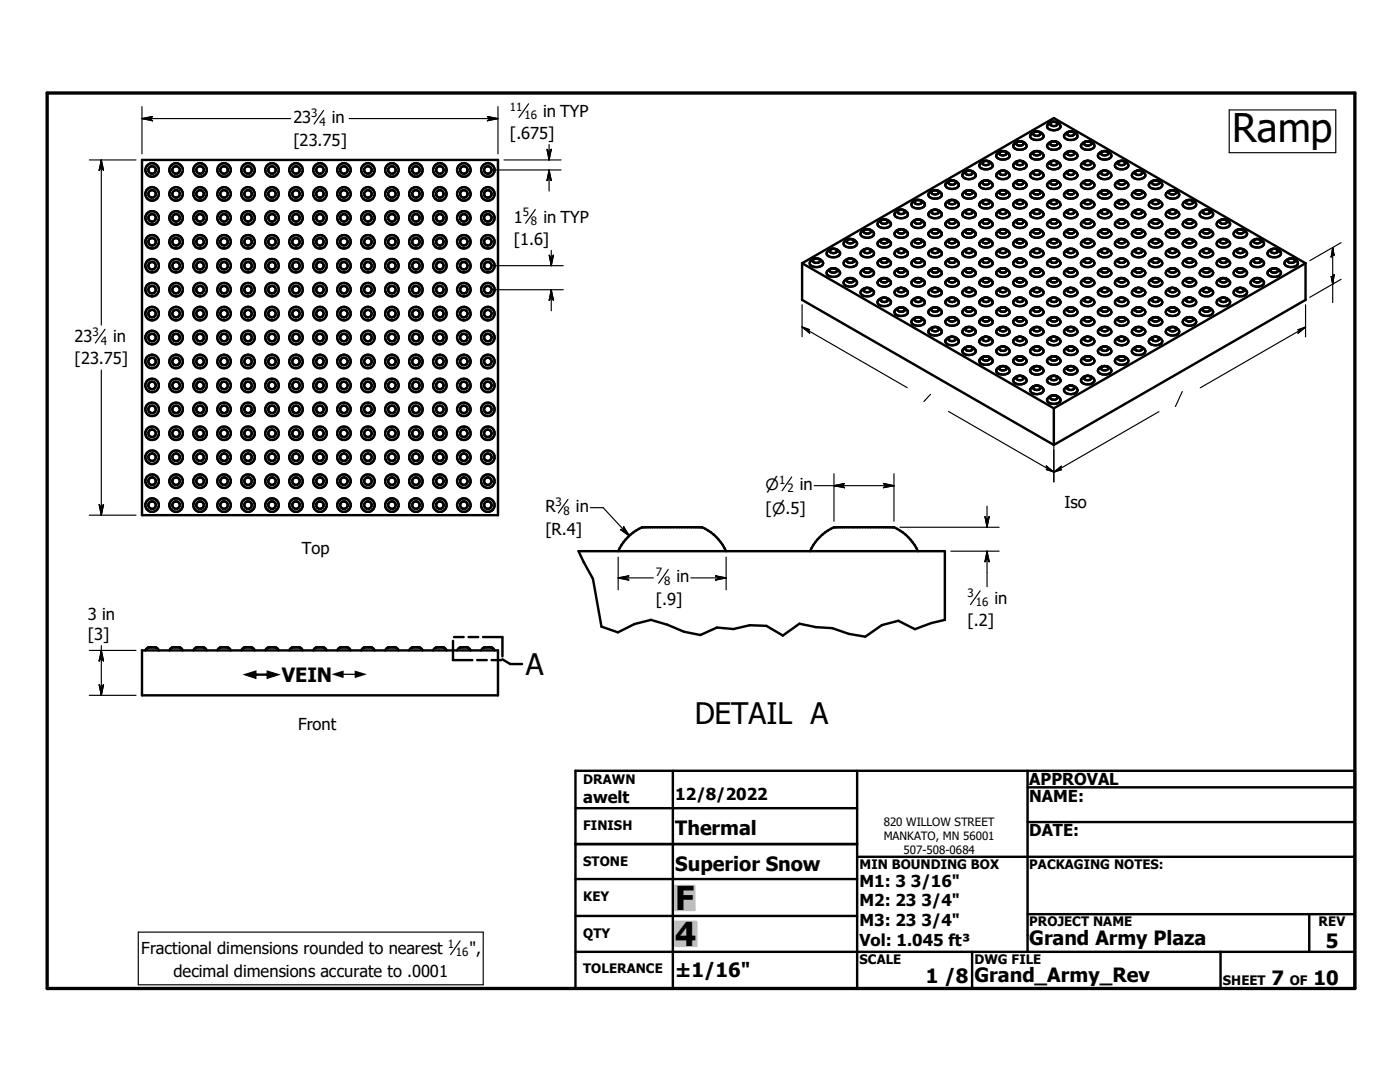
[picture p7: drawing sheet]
<svg xmlns="http://www.w3.org/2000/svg" width="279mm" height="216mm" viewBox="0 0 279 216" stroke-linecap="round" stroke-linejoin="round" font-family="sans-serif">
<defs><g id="words">
<text font-size="7.9" x="245.9" y="28.3">Ramp</text>
<g font-size="6.6">
<text x="134.7" y="181.6">F</text>
<text x="134.7" y="188.7">4</text>
</g>
<g font-size="5.9">
<text x="104.9" y="134.7">A</text>
<text x="138.6" y="144.4">DETAIL A</text>
</g>
<g font-size="3.9">
<text x="56.2" y="136.1">VEIN</text>
<text x="134.7" y="166.6">Thermal</text>
<text x="134.7" y="173.8">Superior Snow</text>
<text x="205.4" y="188.6">Grand Army Plaza</text>
<text x="264.6" y="189.2">5</text>
<text x="134.7" y="194.9">±1/16&quot;</text>
<text x="184.8" y="196.1">1 /8</text>
<text x="194.5" y="196">Grand_Army_Rev</text>
<text x="253.8" y="196.6">7</text>
<text x="262.1" y="196.6">10</text>
</g>
<g font-size="3.3">
<text x="108.4" y="23.3">in TYP</text>
<text x="58.5" y="24.6">23</text>
<text x="58.5" y="29">[23.75]</text>
<text x="66.2" y="24.6">in</text>
<text x="101.8" y="27.8">[.675]</text>
<text x="102.5" y="44.4">1</text>
<text x="108.5" y="44.4">in TYP</text>
<text x="102.5" y="48.9">[1.6]</text>
<text x="14.9" y="68.3">23</text>
<text x="22.6" y="68.3">in</text>
<text x="14.9" y="72.7">[23.75]</text>
<text x="159.6" y="97.7">in</text>
<text x="212.4" y="101.4">Iso</text>
<text x="108.8" y="102.2">R</text>
<text x="108.8" y="106.7">[R.4]</text>
<text x="114.9" y="102.2">in</text>
<text x="152.8" y="102.5">[n.5]</text>
<text x="60.2" y="110.6">Top</text>
<text x="135" y="116.2">in</text>
<text x="17.5" y="123.7">3 in</text>
<text x="130.9" y="120.6">[.9]</text>
<text x="193.1" y="124.9">[.2]</text>
<text x="198.5" y="120.4">in</text>
<text x="17.5" y="127.7">[3]</text>
<text x="59.5" y="145.6">Front</text>
<text x="116.4" y="160.2">awelt</text>
<text x="134.7" y="159.7">12/8/2022</text>
<text x="205.4" y="156.7">APPROVAL</text>
<text x="205.4" y="159.9">NAME:</text>
<text x="205.4" y="166.9">DATE:</text>
<text x="171.5" y="176.9">M1: 3 3/16&quot;</text>
<text x="171.5" y="180.8">M2: 23 3/4&quot;</text>
<text x="171.5" y="184.8">M3: 23 3/4&quot;</text>
<text x="28.2" y="190.3">Fractional dimensions rounded to nearest</text>
<text x="93.7" y="190.3">&quot;,</text>
<text x="171.5" y="188.7">Vol: 1.045 ft³</text>
<text x="34.6" y="195">decimal dimensions accurate to .0001</text>
</g>
<g font-size="3.1">
<text x="152.8" y="97.7">n</text>
<text x="48.7" y="136.1">#</text>
<text x="66.3" y="136.1">#</text>
</g>
<g font-size="2.6">
<text x="116.4" y="156.4">DRAWN</text>
<text x="116.4" y="165.6">FINISH</text>
<text x="116.4" y="172.8">STONE</text>
<text x="171.5" y="173.4">MIN BOUNDING BOX</text>
<text x="205.4" y="173.4">PACKAGING NOTES:</text>
<text x="116.4" y="179.9">KEY</text>
<text x="205.4" y="184.8">PROJECT NAME</text>
<text x="263.1" y="184.8">REV</text>
<text x="116.4" y="187.1">QTY</text>
<text x="116.4" y="194.2">TOLERANCE</text>
<text x="171.5" y="192.4">SCALE</text>
<text x="194.5" y="192.4">DWG FILE</text>
<text x="244.1" y="196.6">SHEET</text>
<text x="257.4" y="196.6">OF</text>
</g>
<g font-size="2.3">
<text x="62.1" y="23.4">3</text>
<text x="101.8" y="22.1">11</text>
<text x="104.6" y="23.8">16</text>
<text x="63.8" y="25.1">4</text>
<text x="104.4" y="43.2">5</text>
<text x="106" y="44.9">8</text>
<text x="18.5" y="67.1">3</text>
<text x="20.1" y="68.7">4</text>
<text x="110.9" y="101">3</text>
<text x="155.5" y="96.6">1</text>
<text x="157.1" y="98.3">2</text>
<text x="112.5" y="102.7">8</text>
<text x="130.9" y="115">7</text>
<text x="132.5" y="116.7">8</text>
<text x="193.1" y="119.2">3</text>
<text x="194.7" y="120.9">16</text>
<text x="176.4" y="164.8">820 WILLOW STREET</text>
<text x="176.4" y="167.6">MANKATO, MN 56001</text>
<text x="180.3" y="170.3">507-508-0684</text>
<text x="89.4" y="189.1">1</text>
<text x="91" y="190.8">16</text>
</g>
</g></defs>
<g fill="none" stroke="#000" stroke-width=".48">
<path d="M28.3 31.9h71.1v70.9h-71.1zM183.1 39.9a.99 .99 0 0 0-1.1 1.3 1.83 1.83 0 0 0 2.5-.2 1.07 1.07 0 0 0-1.3-1.1M186 38.2a.92 .92 0 0 1 1.4 .2 .82 .82 0 0 1-.8 .4 .82 .82 0 0 1-.7-.5zM186.5 37.9a1.12 1.12 0 0 0-1.2 1.2 1.66 1.66 0 0 0 2.7-.2 1.21 1.21 0 0 0-1.4-1M189.4 36.2a.87 .87 0 0 1 1.4 .3 .82 .82 0 0 1-.8 .4 .82 .82 0 0 1-.7-.6zM189.9 36a1.13 1.13 0 0 0-1.2 1.1 1.62 1.62 0 0 0 2.6-.1 1.13 1.13 0 0 0-.9-.9M189.9 39.9a.96 .96 0 0 0-1.1 1.3 1.84 1.84 0 0 0 2.5-.2 1.11 1.11 0 0 0-1.3-1.1M190 36l.4 .1M192.7 38.2a.89 .89 0 0 1 1.4 .2 .83 .83 0 0 1-.8 .4 .83 .83 0 0 1-.6-.5zM192.7 34.3a.87 .87 0 0 1 1.4 .2 .82 .82 0 0 1-.8 .4 .82 .82 0 0 1-.6-.5zM193.2 37.9a1.12 1.12 0 0 0-1.1 1.2 1.66 1.66 0 0 0 2.6-.2 1.21 1.21 0 0 0-1.3-1M193.4 34a1.03 1.03 0 0 1 1.2 1.3 1.71 1.71 0 0 1-2.5-.3 1.17 1.17 0 0 1 1.1-1"/>
<path d="M196.1 36.2a.87 .87 0 0 1 1.4 .3 .82 .82 0 0 1-.8 .4 .82 .82 0 0 1-.7-.6zM196.1 32.3a.87 .87 0 0 1 1.4 .3 .82 .82 0 0 1-.8 .4 .82 .82 0 0 1-.7-.6zM196.6 36a1.08 1.08 0 0 0-1.1 1.1 1.63 1.63 0 0 0 2.6-.1 1.21 1.21 0 0 0-1.3-1M196.6 39.9a.96 .96 0 0 0-1 1.3 1.84 1.84 0 0 0 2.5-.2 1.08 1.08 0 0 0-1.3-1.1M196.8 32.1a1.01 1.01 0 0 1 1.2 1.3 1.71 1.71 0 0 1-2.6-.3 1.26 1.26 0 0 1 1.2-1M199.5 38.2a.89 .89 0 0 1 1.4 .2 .84 .84 0 0 1-1.5-.1zM199.5 30.4a.87 .87 0 0 1 1.4 .2 .83 .83 0 0 1-.8 .4 .83 .83 0 0 1-.7-.5zM199.5 34.3a.87 .87 0 0 1 1.4 .2 .82 .82 0 0 1-.8 .4 .82 .82 0 0 1-.7-.5zM200 30.1a.97 .97 0 0 0-1 1.3 1.74 1.74 0 0 0 2.5-.3 1.27 1.27 0 0 0-1.3-1M200 37.9a1.13 1.13 0 0 0-1.1 1.2 1.69 1.69 0 0 0 2.6-.2 1.27 1.27 0 0 0-1.3-1M200.2 34a1.18 1.18 0 0 1 1.3 1.2 1.69 1.69 0 0 1-2.7-.2 1.26 1.26 0 0 1 1.2-1M202.9 36.2a.87 .87 0 0 1 1.4 .3 .82 .82 0 0 1-.8 .4 .82 .82 0 0 1-.7-.6z"/>
<path d="M202.9 28.4a.91 .91 0 0 1 1.4 .3 .83 .83 0 0 1-.8 .4 .83 .83 0 0 1-.7-.6zM202.9 32.3a.87 .87 0 0 1 1.4 .3 .82 .82 0 0 1-.8 .4 .82 .82 0 0 1-.7-.6zM203.4 36a1.08 1.08 0 0 0-1.1 1.1 1.66 1.66 0 0 0 2.6-.1 1.13 1.13 0 0 0-.9-.9M203.4 39.9a.96 .96 0 0 0-1 1.3 1.74 1.74 0 0 0 2.5-.3 1.27 1.27 0 0 0-1.4-1M203.4 28.2a1.12 1.12 0 0 0-1.1 1.1 1.69 1.69 0 0 0 2.6-.1 1.27 1.27 0 0 0-1.4-1M203.5 32.1a1.18 1.18 0 0 1 1.3 1.1 1.69 1.69 0 0 1-2.6-.1 1.25 1.25 0 0 1 1.2-1M203.5 36l.5 .1M206.3 38.2a.91 .91 0 0 1 1.4 .2 .82 .82 0 0 1-.8 .4 .82 .82 0 0 1-.7-.5zM206.3 34.3a.87 .87 0 0 1 1.4 .2 .82 .82 0 0 1-.8 .4 .82 .82 0 0 1-.7-.5zM206.3 26.5a.87 .87 0 0 1 1.4 .2 .82 .82 0 0 1-.8 .4 .82 .82 0 0 1-.7-.5zM206.3 30.4a.87 .87 0 0 1 1.4 .2 .91 .91 0 0 1-1.5 0zM206.8 26.2a1.12 1.12 0 0 0-1.2 1.2 1.69 1.69 0 0 0 2.7-.2 1.26 1.26 0 0 0-1.4-1"/>
<path d="M206.8 37.9a1.12 1.12 0 0 0-1.2 1.2 1.69 1.69 0 0 0 2.7-.2 1.26 1.26 0 0 0-1.4-1M206.8 30.1a.97 .97 0 0 0-1.1 1.3 1.74 1.74 0 0 0 2.6-.3 1.26 1.26 0 0 0-1.4-1M206.9 34a1.01 1.01 0 0 1 1.2 1.3 1.72 1.72 0 0 1-2.5-.3 1.26 1.26 0 0 1 1.2-1M209.7 36.2a.87 .87 0 0 1 1.4 .3 .82 .82 0 0 1-.8 .4 .82 .82 0 0 1-.7-.6zM209.7 32.3a.87 .87 0 0 1 1.4 .3 .91 .91 0 0 1-1.6-.1zM209.7 24.5a.87 .87 0 0 1 1.4 .3 .82 .82 0 0 1-.8 .4 .82 .82 0 0 1-.7-.6zM209.7 28.4a.9 .9 0 0 1 1.4 .3 .83 .83 0 0 1-.8 .4 .83 .83 0 0 1-.7-.6zM210.2 36h-.2a1.04 1.04 0 0 0-1 1.1 1.66 1.66 0 0 0 2.7-.1 1.27 1.27 0 0 0-1.4-1M210.2 39.9h-.2a.86 .86 0 0 0-.8 .5 .86 .86 0 0 0 0 .9 1.73 1.73 0 0 0 2.5-.4 1.27 1.27 0 0 0-1.4-1M210.2 28.2h-.2a1.04 1.04 0 0 0-1 1.1 1.69 1.69 0 0 0 2.7-.1 1.27 1.27 0 0 0-1.4-1M210.3 32.1a1.18 1.18 0 0 1 1.3 1.1 1.69 1.69 0 0 1-2.6-.1 1.26 1.26 0 0 1 1.2-1M210.3 24.3a1.18 1.18 0 0 1 1.3 1.1 1.69 1.69 0 0 1-2.6-.1 1.26 1.26 0 0 1 1.2-1"/>
<path d="M213 38.2a.89 .89 0 0 1 1.4 .2 .83 .83 0 0 1-.8 .4 .83 .83 0 0 1-.6-.5zM213 34.3a.87 .87 0 0 1 1.4 .2 .82 .82 0 0 1-.8 .4 .82 .82 0 0 1-.6-.5zM213 26.5a.87 .87 0 0 1 1.4 .2 .82 .82 0 0 1-.8 .4 .82 .82 0 0 1-.6-.5zM213 30.4a.87 .87 0 0 1 1.4 .2 .83 .83 0 0 1-.7 .4 .83 .83 0 0 1-.7-.5zM213.5 26.2a1.12 1.12 0 0 0-1.1 1.2 1.69 1.69 0 0 0 2.6-.2 1.26 1.26 0 0 0-1.3-1M213.5 37.9l-.1 .1a1.05 1.05 0 0 0-1 1.1 1.69 1.69 0 0 0 2.6-.2 1.24 1.24 0 0 0-1.3-1M213.5 30.1l-.1 .1a.93 .93 0 0 0-.9 1.2 1.74 1.74 0 0 0 2.5-.3 1.27 1.27 0 0 0-1.3-1M213.7 34a1.18 1.18 0 0 1 1.3 1.2 1.69 1.69 0 0 1-2.7-.2 1.16 1.16 0 0 1 1.2-1M216.4 28.4a.91 .91 0 0 1 1.4 .3 .83 .83 0 0 1-.8 .4 .83 .83 0 0 1-.7-.6zM216.4 36.2a.87 .87 0 0 1 1.4 .3 .82 .82 0 0 1-.8 .4 .82 .82 0 0 1-.7-.6zM216.4 32.3a.87 .87 0 0 1 1.4 .3 .89 .89 0 0 1-1.5-.1zM216.9 36h-.1a1.04 1.04 0 0 0-1 1.1 1.65 1.65 0 0 0 2.6-.1 1.23 1.23 0 0 0-1.3-1"/>
<path d="M216.9 39.9h-.1a.93 .93 0 0 0-.9 1.3 1.74 1.74 0 0 0 2.5-.3 1.26 1.26 0 0 0-1.3-1M216.9 28.2a1.08 1.08 0 0 0-1.1 1.1 1.69 1.69 0 0 0 2.6-.1 1.26 1.26 0 0 0-1.3-1M217.1 32.1a1.01 1.01 0 0 1 1.2 1.3 1.72 1.72 0 0 1-2.6-.3 1.26 1.26 0 0 1 1.2-1M219.8 38.2a.89 .89 0 0 1 1.4 .2 .84 .84 0 0 1-1.5-.1zM219.8 30.4a.87 .87 0 0 1 1.4 .2 .88 .88 0 0 1-1.5 0zM219.8 34.3a.87 .87 0 0 1 1.4 .2 .82 .82 0 0 1-.8 .4 .82 .82 0 0 1-.7-.5zM220.3 30.1l-.1 .1a.92 .92 0 0 0-.9 1.2 1.74 1.74 0 0 0 2.5-.3 1.27 1.27 0 0 0-1.3-1M220.3 37.9l-.1 .1a1.05 1.05 0 0 0-1 1.1 1.69 1.69 0 0 0 2.6-.2 1.27 1.27 0 0 0-1.3-1M220.5 34a1.18 1.18 0 0 1 1.3 1.2 1.69 1.69 0 0 1-2.7-.2 1.26 1.26 0 0 1 1.2-1M223.2 32.3a.87 .87 0 0 1 1.4 .3 .82 .82 0 0 1-.8 .4 .82 .82 0 0 1-.7-.6zM223.2 36.2a.87 .87 0 0 1 1.4 .3 .82 .82 0 0 1-.8 .4 .82 .82 0 0 1-.7-.6zM223.7 36a.98 .98 0 0 0-1.1 1.3 1.7 1.7 0 0 0 2.6-.3 1.27 1.27 0 0 0-1.4-1"/>
<path d="M223.7 39.9h-.2a.93 .93 0 0 0-.9 1.3 1.74 1.74 0 0 0 2.6-.3 1.27 1.27 0 0 0-1.4-1M223.8 32.1a1.18 1.18 0 0 1 1.3 1.1 1.69 1.69 0 0 1-2.6-.1 1.25 1.25 0 0 1 1.2-1M226.6 38.2a.91 .91 0 0 1 1.4 .2 .86 .86 0 0 1-1.5 0zM226.6 34.3a.87 .87 0 0 1 1.4 .2 .8 .8 0 0 1-.8 .4 .8 .8 0 0 1-.7-.5zM227.1 37.9a.98 .98 0 0 0-1.1 1.3 1.74 1.74 0 0 0 2.6-.3 1.26 1.26 0 0 0-1.4-1M227.2 34a1.1 1.1 0 0 1 1.3 1.2 1.69 1.69 0 0 1-2.6-.2 1.26 1.26 0 0 1 1.2-1M230 36.2a.87 .87 0 0 1 1.3 .3 .8 .8 0 0 1-.7 .4 .8 .8 0 0 1-.7-.6zM230.5 36h-.2a.94 .94 0 0 0-.9 1.3 1.69 1.69 0 0 0 2.6-.3 1.27 1.27 0 0 0-1.4-1M233.4 38.2a.89 .89 0 0 1 1.3 .2 .86 .86 0 0 1-1.4 0zM233.8 37.9l-.1 .1a.94 .94 0 0 0-.9 1.2 1.74 1.74 0 0 0 2.5-.3 1.27 1.27 0 0 0-1.3-1M237.2 39.9h-.1a.93 .93 0 0 0-.9 1.3 1.74 1.74 0 0 0 2.5-.3 1.26 1.26 0 0 0-1.3-1M160.1 52.5v7.3l50.2 29"/>
<path d="M160.1 52.5l50.2 29M160.1 52.5l50.2-28.9 50.3 28.9M162.3 51.8a.88 .88 0 0 1 1.4 .3 .91 .91 0 0 1-1.5-.1zM162.8 51.6a.97 .97 0 0 0-1.1 1.3 1.74 1.74 0 0 0 2.6-.3 1.27 1.27 0 0 0-1.4-1M165.1 54.1a1.44 1.44 0 0 1 1.4-.6 1.44 1.44 0 0 1 1.2 1 1.6 1.6 0 0 1-2.7 0zM165.7 53.8a.88 .88 0 0 1 1.4 .2 .82 .82 0 0 1-.8 .4 .82 .82 0 0 1-.7-.5zM165.7 49.9a.75 .75 0 0 1 .8-.3 .75 .75 0 0 1 .5 .6 .94 .94 0 0 1-1.4-.1zM166.2 49.6a.99 .99 0 0 0-1.1 1.3 1.74 1.74 0 0 0 2.6-.3 1.27 1.27 0 0 0-1.4-1M168.7 51.9a1.43 1.43 0 0 1 2.3 .7 1.6 1.6 0 0 1-2.6 0v-.3zM168.7 55.8a1.42 1.42 0 0 1 2.3 .7 1.6 1.6 0 0 1-2.6 0v-.3zM169.1 51.8a.88 .88 0 0 1 1.4 .3 .91 .91 0 0 1-1.5-.1zM169.1 47.9a.88 .88 0 0 1 1.4 .3 .81 .81 0 0 1-.8 .4 .81 .81 0 0 1-.7-.6z"/>
<path d="M169.1 55.7a.75 .75 0 0 1 .8-.3 .75 .75 0 0 1 .5 .7 .93 .93 0 0 1-1.4-.1zM169.6 47.7a1.01 1.01 0 0 0-1.1 1.3 1.74 1.74 0 0 0 2.5-.3 1.27 1.27 0 0 0-1.3-1M171.9 54.1a1.44 1.44 0 0 1 1.4-.6 1.44 1.44 0 0 1 1.1 1 1.6 1.6 0 0 1-2.6 0zM172.1 57.7a1.46 1.46 0 0 1 2.3 .7 1.6 1.6 0 0 1-2.6 0v-.3zM172.1 46a1.46 1.46 0 0 1 2.3 .7 1.57 1.57 0 0 1-2.6 0v-.3zM172.4 53.8a.88 .88 0 0 1 1.4 .2 .82 .82 0 0 1-.8 .4 .82 .82 0 0 1-.6-.5zM172.4 57.7a.88 .88 0 0 1 1.4 .2 .82 .82 0 0 1-.8 .4 .82 .82 0 0 1-.6-.5zM172.4 49.9a.88 .88 0 0 1 1.4 .2 .88 .88 0 0 1-1.5 0zM172.4 46a.88 .88 0 0 1 1.4 .2 .82 .82 0 0 1-.8 .4 .82 .82 0 0 1-.6-.5zM172.9 49.6a.99 .99 0 0 0-1 1.3 1.84 1.84 0 0 0 2.5-.1 .91 .91 0 0 0-.9-1.1M173.1 49.6l.4 .1M175.3 56.1a1.44 1.44 0 0 1 1.4-.6 1.44 1.44 0 0 1 1.1 1 1.6 1.6 0 0 1-2.7 0z"/>
<path d="M175.8 44a.88 .88 0 0 1 1.4 .3 .82 .82 0 0 1-.8 .4 .82 .82 0 0 1-.7-.6zM175.8 51.8a.88 .88 0 0 1 1.4 .3 .91 .91 0 0 1-1.5-.1zM175.8 55.7a.88 .88 0 0 1 1.4 .3 .91 .91 0 0 1-1.5 0zM175.8 59.6a.92 .92 0 0 1 1.4 .3 .88 .88 0 0 1-1.5-.1zM176.3 47.7a.42 .42 0 0 0-.5 .2 .42 .42 0 0 0 .2 .6 .78 .78 0 0 0 1.2-.4l-.3-.3-.4-.1M176.3 47.7h.2M176.3 47.7a1.01 1.01 0 0 0-1 1.3 1.84 1.84 0 0 0 2.5-.2 1.11 1.11 0 0 0-1.3-1.1M176.3 51.6a.99 .99 0 0 0-1 1.3 1.84 1.84 0 0 0 2.5-.2 1.08 1.08 0 0 0-1.3-1.1M176.3 59.4a.99 .99 0 0 0-1 1.3 1.84 1.84 0 0 0 2.5-.2 1.08 1.08 0 0 0-1.3-1.1M176.5 43.8a1.15 1.15 0 0 1 1.3 1.1 1.67 1.67 0 0 1-2.7-.1 1.21 1.21 0 0 1 1.2-1M178.6 54.1a1.45 1.45 0 0 1 1.4-.6 1.45 1.45 0 0 1 1.2 1 1.6 1.6 0 0 1-2.7 0zM178.9 57.7a1.45 1.45 0 0 1 2.3 .7 1.6 1.6 0 0 1-2.7 0l.1-.3z"/>
<path d="M178.9 46a1.46 1.46 0 0 1 2.3 .7 1.57 1.57 0 0 1-2.7 0l.1-.3zM179.2 42.1a.88 .88 0 0 1 1.4 .2 .91 .91 0 0 1-1.5 0zM179.2 57.7a.88 .88 0 0 1 1.4 .2 .89 .89 0 0 1-1.5 0zM179.2 49.9a.74 .74 0 0 1 .8-.3 .74 .74 0 0 1 .6 .6 .95 .95 0 0 1-1.5-.1zM179.2 53.8a.88 .88 0 0 1 1.4 .2 .91 .91 0 0 1-1.5 0zM179.2 46a.88 .88 0 0 1 1.4 .2 .91 .91 0 0 1-1.5 0zM179.7 49.6a.99 .99 0 0 0-1.1 1.3 1.84 1.84 0 0 0 2.5-.1 1.07 1.07 0 0 0-1.2-1.2M179.7 41.8a.89 .89 0 0 0-1 .4 .89 .89 0 0 0 .1 1.1 1.69 1.69 0 0 0 2.4-.5 1.21 1.21 0 0 0-1.3-1M182 52.1a1.46 1.46 0 0 1 2.6 .5 1.6 1.6 0 0 1-2.7 0zM182 56.1a1.44 1.44 0 0 1 1.4-.6 1.44 1.44 0 0 1 1.2 1 1.6 1.6 0 0 1-2.7 0zM182 59.9a1.46 1.46 0 0 1 2.6 .5 1.6 1.6 0 0 1-2.7 0zM182.6 51.8a.88 .88 0 0 1 1.4 .3 .82 .82 0 0 1-.8 .4 .82 .82 0 0 1-.7-.6z"/>
<path d="M182.6 44a.88 .88 0 0 1 1.4 .3 .82 .82 0 0 1-.8 .4 .82 .82 0 0 1-.7-.6zM182.6 47.9a.88 .88 0 0 1 1.4 .3 .82 .82 0 0 1-.8 .4 .82 .82 0 0 1-.7-.6zM182.6 40.1a.74 .74 0 0 1 .8-.3 .74 .74 0 0 1 .5 .7 .86 .86 0 0 1-1.4-.3zM182.6 55.7a.88 .88 0 0 1 1.4 .3 .82 .82 0 0 1-.8 .4 .82 .82 0 0 1-.7-.6zM182.6 59.6a.92 .92 0 0 1 1.4 .3 .83 .83 0 0 1-.8 .4 .83 .83 0 0 1-.7-.6zM183.1 47.7a1.01 1.01 0 0 0-1.1 1.3 1.84 1.84 0 0 0 2.5-.2 1.1 1.1 0 0 0-1.3-1.1M183.2 43.8a1.03 1.03 0 0 1 1.2 1.3 1.71 1.71 0 0 1-2.5-.3 1.2 1.2 0 0 1 1.2-1M185.4 54.1a1.44 1.44 0 0 1 1.4-.6 1.44 1.44 0 0 1 1.2 1 1.6 1.6 0 0 1-2.7 0zM185.4 46.3a1.44 1.44 0 0 1 1.4-.6 1.44 1.44 0 0 1 1.2 1 1.57 1.57 0 0 1-2.7 0zM186 53.8a.88 .88 0 0 1 1.4 .2 .82 .82 0 0 1-.8 .4 .82 .82 0 0 1-.7-.5zM186 57.7a.88 .88 0 0 1 1.4 .2 .82 .82 0 0 1-.8 .4 .82 .82 0 0 1-.7-.5zM186 49.9a.74 .74 0 0 1 .8-.3 .74 .74 0 0 1 .5 .6 .82 .82 0 0 1-1.4-.2z"/>
<path d="M186 46a.88 .88 0 0 1 1.4 .2 .82 .82 0 0 1-.8 .4 .82 .82 0 0 1-.7-.5zM186.5 49.6a.99 .99 0 0 0-1.1 1.3 1.69 1.69 0 0 0 2.6-.3 1.12 1.12 0 0 0-.9-.9M186.5 41.8a.99 .99 0 0 0-1.1 1.3 1.88 1.88 0 0 0 2.5-.1 .96 .96 0 0 0-.8-1.1M186.5 57.4a.96 .96 0 0 0-1.1 1.3 1.69 1.69 0 0 0 2.6-.3 1.14 1.14 0 0 0-.9-.9M186.6 41.8l.5 .1M186.6 49.6l.5 .1M186.6 57.4l.5 .1M186.7 41.8a.49 .49 0 0 0-.6 .1 .49 .49 0 0 0-.1 .6 .88 .88 0 0 0 1.4-.3l-.4-.3M186.7 41.8l.3 .1M188.9 52a1.44 1.44 0 0 1 2.4 .6 1.6 1.6 0 0 1-2.6 0zM188.9 56a1.42 1.42 0 0 1 2.4 .5 1.6 1.6 0 0 1-2.6 0zM188.9 59.8a1.44 1.44 0 0 1 2.4 .6 1.6 1.6 0 0 1-2.6 0z"/>
<path d="M189.4 59.6a.91 .91 0 0 1 1.4 .3 .83 .83 0 0 1-.8 .4 .83 .83 0 0 1-.7-.6zM189.4 51.8a.87 .87 0 0 1 1.4 .3 .82 .82 0 0 1-.8 .4 .82 .82 0 0 1-.7-.6zM189.4 47.9a.87 .87 0 0 1 1.4 .3 .82 .82 0 0 1-.8 .4 .82 .82 0 0 1-.7-.6zM189.4 40.1a.87 .87 0 0 1 1.4 .3 .83 .83 0 0 1-.8 .4 .83 .83 0 0 1-.7-.6zM189.4 44a.87 .87 0 0 1 1.4 .3 .82 .82 0 0 1-.8 .4 .82 .82 0 0 1-.7-.6zM189.4 55.7a.87 .87 0 0 1 1.4 .3 .82 .82 0 0 1-.8 .4 .82 .82 0 0 1-.7-.6zM189.9 47.7a1.13 1.13 0 0 0-1.2 1.1 1.66 1.66 0 0 0 2.6-.1 1.21 1.21 0 0 0-1.3-1M189.9 43.8a1.13 1.13 0 0 0-1.2 1.1 1.66 1.66 0 0 0 2.6-.1 1.11 1.11 0 0 0-.9-1M190 43.8h.4M192.3 57.9a1.43 1.43 0 0 1 2.4 .5 1.6 1.6 0 0 1-2.6 0zM192.3 46.2a1.43 1.43 0 0 1 2.4 .5 1.57 1.57 0 0 1-2.6 0zM192.7 42.1a.87 .87 0 0 1 1.4 .2 .82 .82 0 0 1-.8 .4 .82 .82 0 0 1-.6-.5z"/>
<path d="M192.7 46a.87 .87 0 0 1 1.4 .2 .82 .82 0 0 1-.8 .4 .82 .82 0 0 1-.6-.5zM192.7 57.7a.87 .87 0 0 1 1.4 .2 .82 .82 0 0 1-.8 .4 .82 .82 0 0 1-.6-.5zM192.7 49.9a.87 .87 0 0 1 1.4 .2 .83 .83 0 0 1-.7 .4 .83 .83 0 0 1-.7-.5zM193.2 41.8a.96 .96 0 0 0-1 1.3 1.85 1.85 0 0 0 2.5-.1 1.11 1.11 0 0 0-1.3-1.2M193.2 49.6a.9 .9 0 0 0-.9 .4 .9 .9 0 0 0 0 1.1 1.69 1.69 0 0 0 2.4-.5 1.22 1.22 0 0 0-1.3-1M193.8 53.6a1.23 1.23 0 0 0-1.7 1.1 1.66 1.66 0 0 0 2.6-.2 1.19 1.19 0 0 0-.9-.9 1.19 1.19 0 0 0-1.2 .4 .84 .84 0 0 0 .8 .4 .84 .84 0 0 0 .7-.5l-.3-.3M195.7 52a1.45 1.45 0 0 1 2.4 .6 1.6 1.6 0 0 1-2.7 0zM195.7 59.8a1.45 1.45 0 0 1 2.4 .6 1.6 1.6 0 0 1-2.7 0zM196.1 40.1a.87 .87 0 0 1 1.4 .3 .83 .83 0 0 1-.8 .4 .83 .83 0 0 1-.7-.6zM196.1 47.9a.87 .87 0 0 1 1.4 .3 .82 .82 0 0 1-.8 .4 .82 .82 0 0 1-.7-.6zM196.1 51.8a.87 .87 0 0 1 1.4 .3 .82 .82 0 0 1-.8 .4 .82 .82 0 0 1-.7-.6zM196.1 59.6a.91 .91 0 0 1 1.4 .3 .83 .83 0 0 1-.8 .4 .83 .83 0 0 1-.7-.6z"/>
<path d="M196.6 47.7a1.12 1.12 0 0 0-1.1 1.1 1.66 1.66 0 0 0 2.6-.1 1.21 1.21 0 0 0-1.3-1M197.2 55.5a1.36 1.36 0 0 0-1.8 1 1.6 1.6 0 0 0 2.7 0 1.18 1.18 0 0 0-.9-1 1.18 1.18 0 0 0-1.2 .5 .84 .84 0 0 0 .8 .4 .84 .84 0 0 0 .7-.5l-.3-.3M197.2 43.8a1.23 1.23 0 0 0-1.7 1.1 1.66 1.66 0 0 0 2.6-.1 1.18 1.18 0 0 0-.9-1 1.18 1.18 0 0 0-1.2 .5 .84 .84 0 0 0 .8 .4 .84 .84 0 0 0 .7-.5l-.3-.3M199.2 46a1.47 1.47 0 0 1 2.3 .7 1.6 1.6 0 0 1-2.7 0zM199.5 42.1a.87 .87 0 0 1 1.4 .2 .82 .82 0 0 1-.8 .4 .82 .82 0 0 1-.7-.5zM199.5 53.8a.87 .87 0 0 1 1.4 .2 .82 .82 0 0 1-.8 .4 .82 .82 0 0 1-.7-.5zM199.5 57.7a.87 .87 0 0 1 1.4 .2 .82 .82 0 0 1-.8 .4 .82 .82 0 0 1-.7-.5zM199.5 46a.87 .87 0 0 1 1.4 .2 .82 .82 0 0 1-.8 .4 .82 .82 0 0 1-.7-.5zM200 57.4a1.13 1.13 0 0 0-1.1 1.2 1.69 1.69 0 0 0 2.6-.2 1.27 1.27 0 0 0-1.3-1M200 49.6a.97 .97 0 0 0-1 1.3 1.7 1.7 0 0 0 2.5-.3 1.2 1.2 0 0 0-.9-.9 1.2 1.2 0 0 0-1.2 .4 .83 .83 0 0 0 .8 .4 .83 .83 0 0 0 .7-.5l-.3-.3M200 41.8a.96 .96 0 0 0-1 1.3 1.75 1.75 0 0 0 2.5-.3 1.27 1.27 0 0 0-1.3-1M200.2 53.5a1.18 1.18 0 0 1 1.3 1.2 1.69 1.69 0 0 1-2.7-.2 1.26 1.26 0 0 1 1.2-1"/>
<path d="M200.2 49.6l.4 .1M202.4 56a1.45 1.45 0 0 1 2.5 .5 1.63 1.63 0 0 1-2.7 0zM202.9 51.8a.87 .87 0 0 1 1.4 .3 .82 .82 0 0 1-.8 .4 .82 .82 0 0 1-.7-.6zM202.9 47.9a.87 .87 0 0 1 1.4 .3 .82 .82 0 0 1-.8 .4 .82 .82 0 0 1-.7-.6zM202.9 40.1a.87 .87 0 0 1 1.4 .3 .83 .83 0 0 1-.8 .4 .83 .83 0 0 1-.7-.6zM202.9 59.6a.91 .91 0 0 1 1.4 .3 .83 .83 0 0 1-.8 .4 .83 .83 0 0 1-.7-.6zM202.9 55.7a.87 .87 0 0 1 1.4 .3 .82 .82 0 0 1-.8 .4 .82 .82 0 0 1-.7-.6zM202.9 44a.87 .87 0 0 1 1.4 .3 .82 .82 0 0 1-.8 .4 .82 .82 0 0 1-.7-.6zM203.4 47.7a1.12 1.12 0 0 0-1.1 1.1 1.69 1.69 0 0 0 2.6-.1 1.27 1.27 0 0 0-1.4-1M203.4 51.6a.97 .97 0 0 0-1 1.3 1.75 1.75 0 0 0 2.5-.3 1.27 1.27 0 0 0-1.4-1M203.4 43.8a.96 .96 0 0 0-1 1.3 1.72 1.72 0 0 0 2.5-.3 1.11 1.11 0 0 0-.9-1M203.4 59.4a.97 .97 0 0 0-1 1.3 1.74 1.74 0 0 0 2.5-.3 1.27 1.27 0 0 0-1.4-1"/>
<path d="M203.5 43.8h.5M206 46a1.46 1.46 0 0 1 2.3 .7 1.6 1.6 0 0 1-2.7 0zM206.3 42.1a.87 .87 0 0 1 1.4 .2 .91 .91 0 0 1-1.5 0zM206.3 53.8a.87 .87 0 0 1 1.4 .2 .91 .91 0 0 1-1.5 0zM206.3 57.7a.87 .87 0 0 1 1.4 .2 .82 .82 0 0 1-.8 .4 .82 .82 0 0 1-.7-.5zM206.3 49.9a.87 .87 0 0 1 1.4 .2 .82 .82 0 0 1-.8 .4 .82 .82 0 0 1-.7-.5zM206.3 46a.87 .87 0 0 1 1.4 .2 .82 .82 0 0 1-.8 .4 .82 .82 0 0 1-.7-.5zM206.8 57.4a1.12 1.12 0 0 0-1.2 1.2 1.69 1.69 0 0 0 2.7-.2 1.23 1.23 0 0 0-1.4-1M206.8 49.6a.97 .97 0 0 0-1.1 1.3 1.75 1.75 0 0 0 2.6-.3 1.27 1.27 0 0 0-1.4-1M206.8 41.8a.96 .96 0 0 0-1.1 1.3 1.75 1.75 0 0 0 2.6-.3 1.26 1.26 0 0 0-1.4-1M206.9 53.5a1.01 1.01 0 0 1 1.2 1.3 1.72 1.72 0 0 1-2.5-.3 1.26 1.26 0 0 1 1.2-1M209.2 56a1.44 1.44 0 0 1 2.5 .5 1.63 1.63 0 0 1-2.7 0z"/>
<path d="M209.7 47.9a.87 .87 0 0 1 1.4 .3 .82 .82 0 0 1-.8 .4 .82 .82 0 0 1-.7-.6zM209.7 51.8a.87 .87 0 0 1 1.4 .3 .91 .91 0 0 1-1.6-.1zM209.7 40.1a.87 .87 0 0 1 1.4 .3 .83 .83 0 0 1-.8 .4 .83 .83 0 0 1-.7-.6zM209.7 44a.87 .87 0 0 1 1.4 .3 .91 .91 0 0 1-1.6 0zM209.7 55.7a.87 .87 0 0 1 1.4 .3 .82 .82 0 0 1-.8 .4 .82 .82 0 0 1-.7-.6zM209.7 59.6a.91 .91 0 0 1 1.4 .3 .82 .82 0 0 1-.8 .4 .82 .82 0 0 1-.7-.6zM210.2 51.6a.96 .96 0 0 0-1.1 1.3 1.74 1.74 0 0 0 2.6-.3 1.27 1.27 0 0 0-1.4-1M210.2 47.7h-.2a1.05 1.05 0 0 0-1 1.1 1.69 1.69 0 0 0 2.7-.1 1.27 1.27 0 0 0-1.4-1M210.2 59.4h-.2a.86 .86 0 0 0-.8 .5 .86 .86 0 0 0 0 .9 1.73 1.73 0 0 0 2.5-.4 1.27 1.27 0 0 0-1.4-1M210.3 43.8a1.18 1.18 0 0 1 1.3 1.1 1.69 1.69 0 0 1-2.6-.1 1.26 1.26 0 0 1 1.2-1M212.6 54a1.44 1.44 0 0 1 2.4 .5 1.63 1.63 0 0 1-2.7 0zM212.8 57.7a1.46 1.46 0 0 1 2.2 .7 1.63 1.63 0 0 1-2.7 0z"/>
<path d="M212.8 46a1.46 1.46 0 0 1 2.2 .7 1.6 1.6 0 0 1-2.7 0zM213 42.1a.87 .87 0 0 1 1.4 .2 .82 .82 0 0 1-.8 .4 .82 .82 0 0 1-.6-.5zM213 53.8a.87 .87 0 0 1 1.4 .2 .82 .82 0 0 1-.8 .4 .82 .82 0 0 1-.6-.5zM213 57.7a.87 .87 0 0 1 1.4 .2 .82 .82 0 0 1-.8 .4 .82 .82 0 0 1-.6-.5zM213 49.9a.87 .87 0 0 1 1.4 .2 .83 .83 0 0 1-.7 .4 .83 .83 0 0 1-.7-.5zM213 46a.87 .87 0 0 1 1.4 .2 .82 .82 0 0 1-.8 .4 .82 .82 0 0 1-.6-.5zM213.5 41.8a.96 .96 0 0 0-1 1.3 1.75 1.75 0 0 0 2.5-.3 1.27 1.27 0 0 0-1.3-1M213.5 49.6l-.1 .1a.93 .93 0 0 0-.9 1.2 1.75 1.75 0 0 0 2.5-.3 1.27 1.27 0 0 0-1.3-1M216 56a1.44 1.44 0 0 1 2.4 .5 1.63 1.63 0 0 1-2.7 0zM216.4 51.8a.87 .87 0 0 1 1.4 .3 .89 .89 0 0 1-1.5-.1zM216.4 47.9a.87 .87 0 0 1 1.4 .3 .82 .82 0 0 1-.8 .4 .82 .82 0 0 1-.7-.6zM216.4 40.1a.87 .87 0 0 1 1.4 .3 .83 .83 0 0 1-.8 .4 .83 .83 0 0 1-.7-.6z"/>
<path d="M216.4 44a.87 .87 0 0 1 1.4 .3 .89 .89 0 0 1-1.5 0zM216.4 55.7a.87 .87 0 0 1 1.4 .3 .82 .82 0 0 1-.8 .4 .82 .82 0 0 1-.7-.6zM216.4 59.6a.91 .91 0 0 1 1.4 .3 .82 .82 0 0 1-.8 .4 .82 .82 0 0 1-.7-.6zM216.9 47.7h-.1a1.05 1.05 0 0 0-1 1.1 1.69 1.69 0 0 0 2.6-.1 1.26 1.26 0 0 0-1.3-1M216.9 51.6a.97 .97 0 0 0-1 1.3 1.74 1.74 0 0 0 2.5-.3 1.26 1.26 0 0 0-1.3-1M216.9 59.4a.97 .97 0 0 0-1 1.3 1.74 1.74 0 0 0 2.5-.3 1.26 1.26 0 0 0-1.3-1M217.1 43.8a1 1 0 0 1 1.2 1.3 1.72 1.72 0 0 1-2.6-.3 1.26 1.26 0 0 1 1.2-1M219.3 46.2a1.45 1.45 0 0 1 2.5 .5 1.6 1.6 0 0 1-2.7 0zM219.8 42.1a.87 .87 0 0 1 1.4 .2 .82 .82 0 0 1-.8 .4 .82 .82 0 0 1-.7-.5zM219.8 53.8a.87 .87 0 0 1 1.4 .2 .88 .88 0 0 1-1.5 0zM219.8 46a.87 .87 0 0 1 1.4 .2 .82 .82 0 0 1-.8 .4 .82 .82 0 0 1-.7-.5zM219.8 49.9a.87 .87 0 0 1 1.4 .2 .82 .82 0 0 1-.8 .4 .82 .82 0 0 1-.7-.5z"/>
<path d="M219.8 57.7a.87 .87 0 0 1 1.4 .2 .82 .82 0 0 1-.8 .4 .82 .82 0 0 1-.7-.5zM220.3 49.6a.96 .96 0 0 0-1 1.3 1.75 1.75 0 0 0 2.5-.3 1.27 1.27 0 0 0-1.3-1M220.3 41.8a.96 .96 0 0 0-1 1.3 1.75 1.75 0 0 0 2.5-.3 1.27 1.27 0 0 0-1.3-1M220.3 57.4l-.1 .1a1.04 1.04 0 0 0-1 1.1 1.69 1.69 0 0 0 2.6-.2 1.27 1.27 0 0 0-1.3-1M220.5 53.5a1.18 1.18 0 0 1 1.3 1.2 1.69 1.69 0 0 1-2.7-.2 1.26 1.26 0 0 1 1.2-1M222.7 56a1.44 1.44 0 0 1 2.5 .5 1.63 1.63 0 0 1-2.7 0zM223.2 55.7a.87 .87 0 0 1 1.4 .3 .82 .82 0 0 1-.8 .4 .82 .82 0 0 1-.7-.6zM223.2 59.6a.91 .91 0 0 1 1.4 .3 .83 .83 0 0 1-.8 .4 .83 .83 0 0 1-.7-.6zM223.2 44a.87 .87 0 0 1 1.4 .3 .82 .82 0 0 1-.8 .4 .82 .82 0 0 1-.7-.6zM223.2 40.1a.87 .87 0 0 1 1.4 .3 .83 .83 0 0 1-.8 .4 .83 .83 0 0 1-.7-.6zM223.2 51.8a.87 .87 0 0 1 1.4 .3 .82 .82 0 0 1-.8 .4 .82 .82 0 0 1-.7-.6zM223.7 47.7h.2"/>
<path d="M223.7 47.7l-.2 .1a.43 .43 0 0 0-.4 .5 .43 .43 0 0 0 .6 .3 .5 .5 0 0 0 .7-.1 .5 .5 0 0 0 0-.6l-.5-.2M223.7 47.7h-.2a.94 .94 0 0 0-.9 1.3 1.75 1.75 0 0 0 2.6-.3 1.27 1.27 0 0 0-1.4-1M223.7 51.6a.97 .97 0 0 0-1.1 1.3 1.75 1.75 0 0 0 2.6-.3 1.27 1.27 0 0 0-1.4-1M223.7 59.4h-.2a.93 .93 0 0 0-.9 1.3 1.74 1.74 0 0 0 2.6-.3 1.2 1.2 0 0 0-1.4-1M223.8 43.8a1.18 1.18 0 0 1 1.3 1.1 1.69 1.69 0 0 1-2.6-.1 1.26 1.26 0 0 1 1.2-1M226.3 46a1.46 1.46 0 0 1 2.3 .7 1.6 1.6 0 0 1-2.7 0zM226.6 42.1a.87 .87 0 0 1 1.4 .2 .89 .89 0 0 1-1.5 0zM226.6 49.9a.87 .87 0 0 1 1.4 .2 .86 .86 0 0 1-1.5 0zM226.6 46a.87 .87 0 0 1 1.4 .2 .8 .8 0 0 1-.8 .4 .8 .8 0 0 1-.7-.5zM226.6 53.8a.87 .87 0 0 1 1.4 .2 .89 .89 0 0 1-1.5 0zM226.6 57.7a.87 .87 0 0 1 1.4 .2 .8 .8 0 0 1-.8 .4 .8 .8 0 0 1-.7-.5zM227.1 41.8a.96 .96 0 0 0-1.1 1.3 1.75 1.75 0 0 0 2.6-.3 1.26 1.26 0 0 0-1.4-1"/>
<path d="M227.1 57.4l-.2 .1a.94 .94 0 0 0-.9 1.2 1.74 1.74 0 0 0 2.6-.3 1.23 1.23 0 0 0-1.4-1M227.1 49.6l-.2 .1a.93 .93 0 0 0-.9 1.2 1.75 1.75 0 0 0 2.6-.3 1.27 1.27 0 0 0-1.4-1M227.2 53.5a1.11 1.11 0 0 1 1.3 1.2 1.69 1.69 0 0 1-2.6-.2 1.26 1.26 0 0 1 1.2-1M229.5 52a1.46 1.46 0 0 1 2.5 .6 1.63 1.63 0 0 1-2.7 0zM229.5 40.3a1.46 1.46 0 0 1 2.5 .6 1.63 1.63 0 0 1-2.7 0zM229.5 44.3a1.44 1.44 0 0 1 2.5 .5 1.63 1.63 0 0 1-2.7 0zM229.5 56a1.44 1.44 0 0 1 2.5 .5 1.63 1.63 0 0 1-2.7 0zM229.5 59.8a1.46 1.46 0 0 1 2.5 .6 1.63 1.63 0 0 1-2.7 0zM230 40.1a.87 .87 0 0 1 1.3 .3 .88 .88 0 0 1-1.4-.1zM230 51.8a.87 .87 0 0 1 1.3 .3 .89 .89 0 0 1-1.4-.1zM230 44a.87 .87 0 0 1 1.3 .3 .8 .8 0 0 1-.7 .4 .8 .8 0 0 1-.7-.6zM230 47.9a.87 .87 0 0 1 1.3 .3 .8 .8 0 0 1-.7 .4 .8 .8 0 0 1-.7-.6z"/>
<path d="M230 55.7a.87 .87 0 0 1 1.3 .3 .8 .8 0 0 1-.7 .4 .8 .8 0 0 1-.7-.6zM230 59.6a.91 .91 0 0 1 1.3 .3 .85 .85 0 0 1-1.4-.1zM230.5 47.7h-.2a.94 .94 0 0 0-.9 1.3 1.75 1.75 0 0 0 2.6-.3 1.27 1.27 0 0 0-1.4-1M232.9 54a1.44 1.44 0 0 1 2.4 .5 1.63 1.63 0 0 1-2.7 0zM232.9 46.2a1.45 1.45 0 0 1 2.4 .5 1.6 1.6 0 0 1-2.7 0zM232.9 57.9a1.45 1.45 0 0 1 2.4 .5 1.63 1.63 0 0 1-2.7 0zM233.4 42.1a.85 .85 0 0 1 1.3 .2 .89 .89 0 0 1-1.4 0zM233.4 53.8a.85 .85 0 0 1 1.3 .2 .8 .8 0 0 1-.7 .4 .8 .8 0 0 1-.7-.5zM233.4 57.7a.85 .85 0 0 1 1.3 .2 .8 .8 0 0 1-.7 .4 .8 .8 0 0 1-.7-.5zM233.4 49.9a.75 .75 0 0 1 .8-.3 .75 .75 0 0 1 .5 .6 .94 .94 0 0 1-1.4-.1zM233.5 45.9a.75 .75 0 0 1 1.2 .4 .93 .93 0 0 1-1.4-.1zM233.8 49.6l-.1 .1a.93 .93 0 0 0-.9 1.2 1.85 1.85 0 0 0 2.5-.1 1.08 1.08 0 0 0-1.3-1.2"/>
<path d="M233.8 41.8a.96 .96 0 0 0-1 1.3 1.85 1.85 0 0 0 2.5-.1 1.08 1.08 0 0 0-1.3-1.2M236.3 52a1.46 1.46 0 0 1 2.4 .6 1.63 1.63 0 0 1-2.7 0zM236.3 56a1.44 1.44 0 0 1 2.4 .5 1.63 1.63 0 0 1-2.7 0zM236.3 59.8a1.46 1.46 0 0 1 2.4 .6 1.63 1.63 0 0 1-2.7 0zM236.7 59.6a.89 .89 0 0 1 1.4 .3 .86 .86 0 0 1-1.5-.1zM236.7 55.7a.86 .86 0 0 1 1.4 .3 .8 .8 0 0 1-.8 .4 .8 .8 0 0 1-.6-.6zM236.7 47.9a.86 .86 0 0 1 1.4 .3 .8 .8 0 0 1-.8 .4 .8 .8 0 0 1-.6-.6zM236.7 40.1a.75 .75 0 0 1 .8-.3 .75 .75 0 0 1 .6 .7 .94 .94 0 0 1-1.5-.2zM236.8 51.7a.75 .75 0 0 1 .8-.1 .75 .75 0 0 1 .5 .6 .95 .95 0 0 1-1.5-.2zM236.8 43.9a.75 .75 0 0 1 1.3 .5 .92 .92 0 0 1-1.5-.1zM237.2 47.7h-.1a.94 .94 0 0 0-.9 1.3 1.85 1.85 0 0 0 2.5-.2 1.1 1.1 0 0 0-1.3-1.1M237.4 43.8a1.18 1.18 0 0 1 1.3 1.1 1.69 1.69 0 0 1-2.7-.1 1.26 1.26 0 0 1 1.2-1"/>
<path d="M239.6 54a1.44 1.44 0 0 1 2.5 .5 1.62 1.62 0 0 1-2.7 0zM239.6 57.9a1.45 1.45 0 0 1 2.5 .5 1.63 1.63 0 0 1-2.7 0zM239.6 46.2a1.45 1.45 0 0 1 2.5 .5 1.59 1.59 0 0 1-2.7 0zM240.1 42.1a.85 .85 0 0 1 1.4 .2 .88 .88 0 0 1-1.5 0zM240.1 46a.85 .85 0 0 1 1.4 .2 .89 .89 0 0 1-1.5 0zM240.1 53.8a.85 .85 0 0 1 1.4 .2 .8 .8 0 0 1-.8 .4 .8 .8 0 0 1-.7-.5zM240.1 57.7a.85 .85 0 0 1 1.4 .2 .87 .87 0 0 1-1.5 0zM240.1 49.9a.75 .75 0 0 1 .8-.3 .75 .75 0 0 1 .6 .6 .94 .94 0 0 1-1.5-.1zM240.6 49.6l-.1 .1a.92 .92 0 0 0-.9 1.2 1.74 1.74 0 0 0 2.5-.3 1.27 1.27 0 0 0-1.3-1M240.6 41.8a.96 .96 0 0 0-1 1.3 1.74 1.74 0 0 0 2.5-.3 1.27 1.27 0 0 0-1.3-1M243 52a1.47 1.47 0 0 1 2.5 .6 1.6 1.6 0 0 1-2.7 0zM243 56a1.45 1.45 0 0 1 2.5 .5 1.6 1.6 0 0 1-2.7 0z"/>
<path d="M243 59.8a1.47 1.47 0 0 1 2.5 .6 1.6 1.6 0 0 1-2.7 0zM243.5 47.9a.88 .88 0 0 1 1.4 .3 .82 .82 0 0 1-.8 .4 .82 .82 0 0 1-.7-.6zM243.5 55.7a.88 .88 0 0 1 1.4 .3 .82 .82 0 0 1-.8 .4 .82 .82 0 0 1-.7-.6zM243.5 59.6a.92 .92 0 0 1 1.4 .3 .88 .88 0 0 1-1.5-.1zM243.6 51.7a.75 .75 0 0 1 .8-.1 .75 .75 0 0 1 .5 .6 .95 .95 0 0 1-1.5-.2zM243.6 43.9a.75 .75 0 0 1 1.3 .5 .92 .92 0 0 1-1.5-.1zM244 47.7h-.1a.85 .85 0 0 0-.9 .4 .85 .85 0 0 0 .1 1 1.69 1.69 0 0 0 2.4-.4 1.27 1.27 0 0 0-1.4-1M244.1 43.8a1.18 1.18 0 0 1 1.3 1.1 1.66 1.66 0 0 1-2.6-.1 1.2 1.2 0 0 1 1.2-1M246.4 54a1.44 1.44 0 0 1 2.5 .5 1.6 1.6 0 0 1-2.7 0zM246.6 57.7a1.45 1.45 0 0 1 2.3 .7 1.69 1.69 0 0 1-2.4 .5 .64 .64 0 0 1 .1-1.2zM246.6 46a1.46 1.46 0 0 1 2.3 .7 1.57 1.57 0 0 1-2.7 0l.1-.3zM246.9 53.8a.88 .88 0 0 1 1.4 .2 .81 .81 0 0 1-.8 .4 .81 .81 0 0 1-.7-.5z"/>
<path d="M246.9 49.9a.75 .75 0 0 1 .8-.3 .75 .75 0 0 1 .5 .6 .94 .94 0 0 1-1.4-.1zM246.9 57.7a.88 .88 0 0 1 1.4 .2 .81 .81 0 0 1-.8 .4 .81 .81 0 0 1-.7-.5zM246.9 46a.88 .88 0 0 1 1.4 .2 .82 .82 0 0 1-.8 .4 .82 .82 0 0 1-.7-.5zM247.4 49.6a.97 .97 0 0 0-1.1 1.3 1.74 1.74 0 0 0 2.6-.3 1.27 1.27 0 0 0-1.4-1M249.7 56.1a1.44 1.44 0 0 1 1.4-.6 1.44 1.44 0 0 1 1.2 1 1.6 1.6 0 0 1-2.7 0zM249.7 52.1a1.46 1.46 0 0 1 2.6 .5 1.6 1.6 0 0 1-2.7 0zM250.3 51.8a.88 .88 0 0 1 1.4 .3 .91 .91 0 0 1-1.5-.1zM250.3 47.9a.88 .88 0 0 1 1.4 .3 .9 .9 0 0 1-1.5-.1zM250.3 55.7a.88 .88 0 0 1 1.4 .3 .91 .91 0 0 1-1.5 0zM250.8 47.7a1.01 1.01 0 0 0-1.1 1.3 1.74 1.74 0 0 0 2.6-.3 1.27 1.27 0 0 0-1.4-1M253.4 53.8a1.42 1.42 0 0 1 2.2 .7 1.6 1.6 0 0 1-2.6 0v-.3zM253.7 53.8a.74 .74 0 0 1 .8-.3 .74 .74 0 0 1 .5 .6 .93 .93 0 0 1-1.4-.1z"/>
<path d="M253.7 49.9a.88 .88 0 0 1 1.4 .2 .88 .88 0 0 1-1.5 0zM254.2 49.6a.99 .99 0 0 0-1.1 1.3 1.74 1.74 0 0 0 2.5-.3 1.27 1.27 0 0 0-1.3-1M256.5 52.1a1.46 1.46 0 0 1 2.5 .5 1.68 1.68 0 0 1-2.5 .3l-.1-.3zM257 51.8a.88 .88 0 0 1 1.4 .3 .91 .91 0 0 1-1.5-.1zM260.6 52.5v7.3l-50.3 29M260.6 52.5l-50.3 29M178.6 61.9a1.47 1.47 0 0 1 2.6 .4 1.6 1.6 0 0 1-2.7 0zM179.2 61.6a.74 .74 0 0 1 .8-.3 .74 .74 0 0 1 .6 .6 .95 .95 0 0 1-1.5-.1zM182.1 63.7a1.44 1.44 0 0 1 2.5 .6 1.6 1.6 0 0 1-2.7 0zM182.6 63.5a.88 .88 0 0 1 1.4 .3 .82 .82 0 0 1-.8 .4 .82 .82 0 0 1-.7-.6zM185.4 65.8a1.44 1.44 0 0 1 1.4-.6 1.44 1.44 0 0 1 1.2 1 1.61 1.61 0 0 1-2.7 0zM186 65.5a.88 .88 0 0 1 1.4 .2 .82 .82 0 0 1-.8 .4 .82 .82 0 0 1-.7-.5z"/>
<path d="M186 61.6a.74 .74 0 0 1 .8-.3 .74 .74 0 0 1 .5 .6 .95 .95 0 0 1-1.4-.1zM186.5 61.3a.99 .99 0 0 0-1.1 1.3 1.87 1.87 0 0 0 2.5-.1 1.12 1.12 0 0 0-1.3-1.2M189.1 67.5a1.06 1.06 0 0 1 1.7 .2 .82 .82 0 0 1-.8 .4 .82 .82 0 0 1-.7-.6 1.2 1.2 0 0 1 1.2-.2 1.2 1.2 0 0 1 .8 1 1.65 1.65 0 0 1-2.6-.1v-.3zM189.8 63.3a.45 .45 0 0 0-.5 .5 .45 .45 0 0 0 .6 .4 .54 .54 0 0 0 .6-.1 .54 .54 0 0 0 .2-.6l-.3-.1M189.8 63.3l.6 .1M189.9 63.3a1.13 1.13 0 0 0-1.2 1.1 1.66 1.66 0 0 0 2.6-.1 1.11 1.11 0 0 0-.9-1M189.9 63.3h.5M192.3 65.7a1.35 1.35 0 0 1 1.4-.5 1.35 1.35 0 0 1 1 1.2 1.69 1.69 0 0 1-2.6-.2zM192.3 61.8a1.44 1.44 0 0 1 2.4 .5 1.6 1.6 0 0 1-2.6 0zM192.7 61.6a.87 .87 0 0 1 1.4 .2 .82 .82 0 0 1-.8 .4 .82 .82 0 0 1-.6-.5zM192.7 69.4a.91 .91 0 0 1 1.4 .2 .82 .82 0 0 1-.7 .4 .82 .82 0 0 1-.7-.5zM193.2 65.3a.45 .45 0 0 0-.6 .4 .45 .45 0 0 0 .7 .4 .5 .5 0 0 0 .6-.1 .5 .5 0 0 0 .1-.6l-.2-.1"/>
<path d="M193.2 69.1a1.12 1.12 0 0 0-1.1 1.2 1.66 1.66 0 0 0 2.6-.2 1.21 1.21 0 0 0-1.3-1M193.2 65.2l.6 .1M195.7 63.7a1.44 1.44 0 0 1 2.4 .6 1.6 1.6 0 0 1-2.7 0zM195.8 67.5a1.44 1.44 0 0 1 2.3 .7 1.57 1.57 0 0 1-2.7 0zM196.1 63.5a.87 .87 0 0 1 1.4 .3 .82 .82 0 0 1-.8 .4 .82 .82 0 0 1-.7-.6zM196.1 67.4a.87 .87 0 0 1 1.4 .3 .82 .82 0 0 1-.8 .4 .82 .82 0 0 1-.7-.6zM196.1 71.3a.87 .87 0 0 1 1.4 .3 .83 .83 0 0 1-.8 .4 .83 .83 0 0 1-.7-.6zM196.6 71.1a.96 .96 0 0 0-1 1.3 1.85 1.85 0 0 0 2.5-.2 1.08 1.08 0 0 0-1.3-1.1M199 73.5a1.45 1.45 0 0 1 2.5 .5 1.63 1.63 0 0 1-2.7 0zM199 61.8a1.47 1.47 0 0 1 2.5 .5 1.63 1.63 0 0 1-2.7 0zM199.5 61.6a.87 .87 0 0 1 1.4 .2 .82 .82 0 0 1-.8 .4 .82 .82 0 0 1-.7-.5zM199.5 69.4a.91 .91 0 0 1 1.4 .2 .83 .83 0 0 1-.8 .4 .83 .83 0 0 1-.7-.5z"/>
<path d="M199.5 73.3a.87 .87 0 0 1 1.4 .2 .82 .82 0 0 1-.8 .4 .82 .82 0 0 1-.7-.5zM200 65.2a1.13 1.13 0 0 0-1.1 1.2 1.69 1.69 0 0 0 2.6-.2 1.2 1.2 0 0 0-.9-.9 1.2 1.2 0 0 0-1.2 .4 .84 .84 0 0 0 .8 .4 .84 .84 0 0 0 .7-.5l-.3-.3M200 69.1a1.13 1.13 0 0 0-1.1 1.2 1.69 1.69 0 0 0 2.6-.2 1.27 1.27 0 0 0-1.3-1M200.2 65.2l.4 .1M202.4 75.5a1.44 1.44 0 0 1 2.5 .5 1.63 1.63 0 0 1-2.7 0zM202.9 63.5a.87 .87 0 0 1 1.4 .3 .82 .82 0 0 1-.8 .4 .82 .82 0 0 1-.7-.6zM202.9 75.2a.87 .87 0 0 1 1.4 .3 .82 .82 0 0 1-.8 .4 .82 .82 0 0 1-.7-.6zM203.4 67.2a1.12 1.12 0 0 0-1.1 1.1 1.66 1.66 0 0 0 2.6-.1 1.21 1.21 0 0 0-.9-.9 1.21 1.21 0 0 0-1.2 .4 .84 .84 0 0 0 .8 .4 .84 .84 0 0 0 .7-.5l-.5-.4h-.3M203.4 71.1a.96 .96 0 0 0-1 1.3 1.75 1.75 0 0 0 2.5-.3 1.2 1.2 0 0 0-.9-1 1.2 1.2 0 0 0-1.2 .4 .85 .85 0 0 0 1.5 0l-.2-.3-.6-.1M203.4 63.3a.95 .95 0 0 0-1 1.3 1.72 1.72 0 0 0 2.5-.3 1.11 1.11 0 0 0-.9-1M203.5 63.3h.5M205.8 73.5a1.46 1.46 0 0 1 2.5 .5 1.63 1.63 0 0 1-2.7 0z"/>
<path d="M206.3 65.5a.87 .87 0 0 1 1.4 .2 .82 .82 0 0 1-.8 .4 .82 .82 0 0 1-.7-.5zM206.3 61.6a.87 .87 0 0 1 1.4 .2 .91 .91 0 0 1-1.5 0zM206.3 69.4a.91 .91 0 0 1 1.4 .2 .82 .82 0 0 1-.8 .4 .82 .82 0 0 1-.7-.5zM206.3 73.3a.87 .87 0 0 1 1.4 .2 .91 .91 0 0 1-1.5 0zM206.3 77.2a.87 .87 0 0 1 1.4 .2 .82 .82 0 0 1-.8 .4 .82 .82 0 0 1-.7-.5zM206.8 61.3a.97 .97 0 0 0-1.1 1.3 1.74 1.74 0 0 0 2.6-.3 1.26 1.26 0 0 0-1.4-1M206.8 69.1a1.12 1.12 0 0 0-1.2 1.2 1.69 1.69 0 0 0 2.7-.2 1.26 1.26 0 0 0-1.4-1M206.8 76.9a1.12 1.12 0 0 0-1.2 1.2 1.66 1.66 0 0 0 2.7-.2 1.23 1.23 0 0 0-1.4-1M206.9 65.2a1 1 0 0 1 1.2 1.3 1.72 1.72 0 0 1-2.5-.3 1.26 1.26 0 0 1 1.2-1M209.2 67.7a1.45 1.45 0 0 1 2.5 .5 1.6 1.6 0 0 1-2.7 0zM209.2 79.4a1.43 1.43 0 0 1 2.5 .5 1.63 1.63 0 0 1-2.7 0zM209.2 75.5a1.44 1.44 0 0 1 2.5 .5 1.63 1.63 0 0 1-2.7 0z"/>
<path d="M209.7 63.5a.87 .87 0 0 1 1.4 .3 .82 .82 0 0 1-.8 .4 .82 .82 0 0 1-.7-.6zM209.7 67.4a.87 .87 0 0 1 1.4 .3 .82 .82 0 0 1-.8 .4 .82 .82 0 0 1-.7-.6zM209.7 71.3a.87 .87 0 0 1 1.4 .3 .83 .83 0 0 1-.8 .4 .83 .83 0 0 1-.7-.6zM209.7 75.2a.87 .87 0 0 1 1.4 .3 .82 .82 0 0 1-.8 .4 .82 .82 0 0 1-.7-.6zM209.7 79.1a.89 .89 0 0 1 1.4 .3 .82 .82 0 0 1-.8 .4 .82 .82 0 0 1-.7-.6zM210.2 71.1h-.2a.86 .86 0 0 0-.8 .5 .86 .86 0 0 0 0 .9 1.73 1.73 0 0 0 2.5-.4 1.27 1.27 0 0 0-1.4-1M210.3 63.3a1.18 1.18 0 0 1 1.3 1.1 1.69 1.69 0 0 1-2.6-.1 1.26 1.26 0 0 1 1.2-1M212.6 65.7a1.45 1.45 0 0 1 2.4 .5 1.63 1.63 0 0 1-2.7 0zM212.6 61.8a1.46 1.46 0 0 1 2.4 .5 1.63 1.63 0 0 1-2.7 0zM212.6 73.5a1.46 1.46 0 0 1 2.4 .5 1.63 1.63 0 0 1-2.7 0zM213 65.5a.87 .87 0 0 1 1.4 .2 .82 .82 0 0 1-.8 .4 .82 .82 0 0 1-.6-.5zM213 73.3a.87 .87 0 0 1 1.4 .2 .82 .82 0 0 1-.8 .4 .82 .82 0 0 1-.6-.5z"/>
<path d="M213 61.6a.87 .87 0 0 1 1.4 .2 .82 .82 0 0 1-.8 .4 .82 .82 0 0 1-.6-.5zM213 69.4a.91 .91 0 0 1 1.4 .2 .82 .82 0 0 1-.7 .4 .82 .82 0 0 1-.7-.5zM213 77.2a.87 .87 0 0 1 1.4 .2 .82 .82 0 0 1-.8 .4 .82 .82 0 0 1-.6-.5zM213.5 69.1l-.1 .1a1.04 1.04 0 0 0-1 1.1 1.69 1.69 0 0 0 2.6-.2 1.27 1.27 0 0 0-1.3-1M213.5 76.9a1.08 1.08 0 0 0-1.1 1.2 1.65 1.65 0 0 0 2.6-.2 1.27 1.27 0 0 0-1.3-1M216 75.5a1.44 1.44 0 0 1 2.4 .5 1.63 1.63 0 0 1-2.7 0zM216 67.7a1.44 1.44 0 0 1 2.4 .5 1.6 1.6 0 0 1-2.7 0zM216.4 67.4a.87 .87 0 0 1 1.4 .3 .82 .82 0 0 1-.8 .4 .82 .82 0 0 1-.7-.6zM216.4 63.5a.87 .87 0 0 1 1.4 .3 .89 .89 0 0 1-1.5-.1zM216.4 71.3a.87 .87 0 0 1 1.4 .3 .83 .83 0 0 1-.8 .4 .83 .83 0 0 1-.7-.6zM216.4 75.2a.87 .87 0 0 1 1.4 .3 .82 .82 0 0 1-.8 .4 .82 .82 0 0 1-.7-.6zM216.9 71.1h-.1a.93 .93 0 0 0-.9 1.3 1.75 1.75 0 0 0 2.5-.3 1.26 1.26 0 0 0-1.3-1"/>
<path d="M217.1 63.3a1.01 1.01 0 0 1 1.2 1.3 1.72 1.72 0 0 1-2.6-.3 1.26 1.26 0 0 1 1.2-1M219.3 65.7a1.44 1.44 0 0 1 2.5 .5 1.63 1.63 0 0 1-2.7 0zM219.3 73.5a1.44 1.44 0 0 1 2.5 .5 1.63 1.63 0 0 1-2.7 0zM219.8 65.5a.87 .87 0 0 1 1.4 .2 .82 .82 0 0 1-.8 .4 .82 .82 0 0 1-.7-.5zM219.8 61.6a.87 .87 0 0 1 1.4 .2 .88 .88 0 0 1-1.5 0zM219.8 69.4a.91 .91 0 0 1 1.4 .2 .83 .83 0 0 1-.8 .4 .83 .83 0 0 1-.7-.5zM219.8 73.3a.87 .87 0 0 1 1.4 .2 .88 .88 0 0 1-1.5 0zM220.3 69.1l-.1 .1a1.04 1.04 0 0 0-1 1.1 1.69 1.69 0 0 0 2.6-.2 1.27 1.27 0 0 0-1.3-1M220.3 61.3l-.1 .1a.93 .93 0 0 0-.9 1.2 1.74 1.74 0 0 0 2.5-.3 1.27 1.27 0 0 0-1.3-1M222.9 67.5a1.46 1.46 0 0 1 2.3 .7 1.6 1.6 0 0 1-2.7 0zM223.2 67.4a.87 .87 0 0 1 1.4 .3 .82 .82 0 0 1-.8 .4 .82 .82 0 0 1-.7-.6zM223.2 63.5a.87 .87 0 0 1 1.4 .3 .82 .82 0 0 1-.8 .4 .82 .82 0 0 1-.7-.6z"/>
<path d="M223.2 71.3a.87 .87 0 0 1 1.4 .3 .83 .83 0 0 1-.8 .4 .83 .83 0 0 1-.7-.6zM223.7 71.1h-.2a.93 .93 0 0 0-.9 1.3 1.75 1.75 0 0 0 2.6-.3 1.27 1.27 0 0 0-1.4-1M223.8 63.3a1.18 1.18 0 0 1 1.3 1.1 1.69 1.69 0 0 1-2.6-.1 1.25 1.25 0 0 1 1.2-1M226.1 65.7a1.44 1.44 0 0 1 2.5 .5 1.63 1.63 0 0 1-2.7 0zM226.6 61.6a.87 .87 0 0 1 1.4 .2 .89 .89 0 0 1-1.5 0zM226.6 65.5a.87 .87 0 0 1 1.4 .2 .8 .8 0 0 1-.8 .4 .8 .8 0 0 1-.7-.5zM226.6 69.4a.91 .91 0 0 1 1.4 .2 .86 .86 0 0 1-1.5 0zM227.1 61.3l-.2 .1a.93 .93 0 0 0-.9 1.2 1.74 1.74 0 0 0 2.6-.3 1.26 1.26 0 0 0-1.4-1M227.1 69.1l-.2 .1a.94 .94 0 0 0-.9 1.2 1.74 1.74 0 0 0 2.6-.3 1.26 1.26 0 0 0-1.4-1M229.5 63.7a1.46 1.46 0 0 1 2.5 .6 1.63 1.63 0 0 1-2.7 0zM229.5 67.7a1.45 1.45 0 0 1 2.5 .5 1.6 1.6 0 0 1-2.7 0zM230 63.5a.87 .87 0 0 1 1.3 .3 .8 .8 0 0 1-.7 .4 .8 .8 0 0 1-.7-.6z"/>
<path d="M230 67.4a.87 .87 0 0 1 1.3 .3 .8 .8 0 0 1-.7 .4 .8 .8 0 0 1-.7-.6zM232.9 65.7a1.44 1.44 0 0 1 2.4 .5 1.63 1.63 0 0 1-2.7 0zM232.9 61.8a1.46 1.46 0 0 1 2.4 .5 1.63 1.63 0 0 1-2.7 0zM233.4 65.5a.85 .85 0 0 1 1.3 .2 .8 .8 0 0 1-.7 .4 .8 .8 0 0 1-.7-.5zM233.4 61.6a.75 .75 0 0 1 .8-.3 .75 .75 0 0 1 .5 .6 .95 .95 0 0 1-1.4-.1zM236.3 63.7a1.46 1.46 0 0 1 2.4 .6 1.63 1.63 0 0 1-2.7 0zM236.7 63.5a.85 .85 0 0 1 1.4 .3 .8 .8 0 0 1-.8 .4 .8 .8 0 0 1-.6-.6zM239.6 61.8a1.46 1.46 0 0 1 2.5 .5 1.62 1.62 0 0 1-2.7 0zM240.1 61.6a.75 .75 0 0 1 .8-.3 .75 .75 0 0 1 .6 .6 .95 .95 0 0 1-1.5-.1zM210.3 81.5v7.3M115.5 110h73.1v13.7l-2.7 .6-3.3 1.2-3.3-1.6-3.3 .8-3.3 2.3-3.3-.5-3.3-1.2-3.3-.2-3.3-.6-3.3 2.3-3.2-1.9-3.4-.1-3.2 .7-3.3-.3-3.3 1.5-3.3-.6-3.3-1.4-3.3-1-3.3 .8-3.3 1.7-3.3-1.2-1.7-9.5zM123.4 110a9.6 9.6 0 0 1 4.8-4.8h11.9a9.6 9.6 0 0 1 4.8 4.8"/>
<path d="M161.7 110a9.6 9.6 0 0 1 4.7-4.8h12a9.6 9.6 0 0 1 4.8 4.8M28.3 129.8h71.1v8.9h-71.1zM29 129.8l.6-.6h1.5l.6 .6M33.8 129.8l.6-.6h1.5l.6 .6M38.6 129.8l.6-.6h1.5l.6 .6M43.4 129.8l.6-.6h1.5l.6 .6M48.2 129.8l.6-.6h1.4l.6 .6M52.9 129.8l.6-.6h1.5l.6 .6M57.7 129.8l.6-.6h1.5l.6 .6M62.5 129.8l.6-.6h1.5l.6 .6M67.3 129.8l.6-.6h1.5l.6 .6M72.1 129.8l.6-.6h1.5l.6 .6"/>
<path d="M76.9 129.8l.6-.6h1.5l.6 .6M81.7 129.8l.6-.6h1.4l.6 .6M86.4 129.8l.6-.6h1.5l.6 .6M90.4 127.9v3.8h3.9M90.6 127.1h1.9M91.2 129.8l.6-.6h1.5l.6 .6M93.5 127.1h1.9M95.2 131.7h1.9M96 129.8l.6-.6h1.5l.6 .6M96.4 127.1h3.9v3.9M98.1 131.7h1.9M100.3 131.6l1.5 .9h2.4"/>
<path d="M114.8 153.8h155.6v43.4h-155.6zM134.3 153.8v43.4M171.1 153.8v43.4M205.1 157.1h65.3M205.1 153.8v36.1M114.8 175.4h56.3M114.8 161.3h56.3M114.8 168.4h56.3M171.1 171h99.3M205.1 164h65.3M114.8 182.8h56.3M114.8 189.9h155.6"/>
<path d="M194 189.9v7.3M205.1 182.4h65.3M243.6 189.9v7.3M261.3 182.4v7.5"/>
<circle cx="30.3" cy="38.7" r=".75"/>
<circle cx="30.3" cy="38.7" r="1.35"/>
<circle cx="30.3" cy="33.9" r=".74"/>
<circle cx="30.4" cy="33.9" r="1.34"/>
<circle cx="35.1" cy="38.7" r="1.35"/>
<circle cx="35.1" cy="38.7" r=".76"/>
<circle cx="35.1" cy="33.9" r="1.34"/>
<circle cx="35.1" cy="33.9" r=".75"/>
<circle cx="39.9" cy="38.7" r="1.35"/>
<circle cx="39.9" cy="33.9" r="1.34"/>
<circle cx="39.9" cy="38.7" r=".75"/>
<circle cx="39.9" cy="33.9" r=".74"/>
<circle cx="44.7" cy="38.7" r="1.35"/>
<circle cx="44.7" cy="33.9" r="1.34"/>
<circle cx="44.7" cy="38.7" r=".75"/>
<circle cx="44.7" cy="33.9" r=".74"/>
<circle cx="49.5" cy="38.7" r=".75"/>
<circle cx="49.5" cy="38.7" r="1.35"/>
<circle cx="49.5" cy="33.9" r=".74"/>
<circle cx="49.5" cy="33.9" r="1.34"/>
<circle cx="54.3" cy="38.7" r=".75"/>
<circle cx="54.3" cy="38.7" r="1.35"/>
<circle cx="54.3" cy="33.9" r=".74"/>
<circle cx="54.3" cy="33.9" r="1.34"/>
<circle cx="59.1" cy="33.9" r="1.34"/>
<circle cx="59.1" cy="38.7" r=".75"/>
<circle cx="59.1" cy="38.7" r="1.35"/>
<circle cx="59.1" cy="33.9" r=".75"/>
<circle cx="63.8" cy="38.7" r=".75"/>
<circle cx="63.8" cy="38.7" r="1.35"/>
<circle cx="63.8" cy="33.9" r=".74"/>
<circle cx="63.9" cy="33.9" r="1.34"/>
<circle cx="68.6" cy="38.7" r="1.35"/>
<circle cx="68.6" cy="33.9" r="1.34"/>
<circle cx="68.6" cy="38.7" r=".76"/>
<circle cx="68.6" cy="33.9" r=".75"/>
<circle cx="73.4" cy="38.7" r="1.35"/>
<circle cx="73.4" cy="33.9" r="1.34"/>
<circle cx="73.4" cy="38.7" r=".75"/>
<circle cx="73.4" cy="33.9" r=".74"/>
<circle cx="78.2" cy="38.7" r="1.35"/>
<circle cx="78.2" cy="33.9" r="1.34"/>
<circle cx="78.2" cy="38.7" r=".75"/>
<circle cx="78.2" cy="33.9" r=".74"/>
<circle cx="83" cy="38.7" r=".75"/>
<circle cx="83" cy="38.7" r="1.35"/>
<circle cx="83" cy="33.9" r=".74"/>
<circle cx="83" cy="33.9" r="1.34"/>
<circle cx="87.8" cy="38.7" r=".75"/>
<circle cx="87.8" cy="38.7" r="1.35"/>
<circle cx="87.8" cy="33.9" r=".74"/>
<circle cx="87.8" cy="33.9" r="1.34"/>
<circle cx="92.6" cy="38.7" r=".75"/>
<circle cx="92.6" cy="38.7" r="1.35"/>
<circle cx="92.6" cy="33.9" r=".74"/>
<circle cx="92.6" cy="33.9" r="1.34"/>
<circle cx="97.4" cy="38.7" r=".75"/>
<circle cx="97.4" cy="33.9" r="1.34"/>
<circle cx="97.4" cy="33.9" r=".75"/>
<circle cx="97.4" cy="38.7" r="1.35"/>
<circle cx="30.3" cy="43.5" r=".75"/>
<circle cx="30.3" cy="57.8" r=".74"/>
<circle cx="30.3" cy="53" r=".74"/>
<circle cx="30.3" cy="48.2" r=".74"/>
<circle cx="30.4" cy="57.8" r="1.34"/>
<circle cx="30.4" cy="53" r="1.34"/>
<circle cx="30.4" cy="43.5" r="1.34"/>
<circle cx="30.4" cy="48.3" r="1.34"/>
<circle cx="35.1" cy="43.5" r=".76"/>
<circle cx="35.1" cy="43.5" r="1.34"/>
<circle cx="35.1" cy="48.3" r="1.34"/>
<circle cx="35.1" cy="57.8" r=".75"/>
<circle cx="35.1" cy="53" r=".75"/>
<circle cx="35.1" cy="48.2" r=".75"/>
<circle cx="35.1" cy="53" r="1.34"/>
<circle cx="35.1" cy="57.8" r="1.34"/>
<circle cx="39.9" cy="43.5" r="1.34"/>
<circle cx="39.9" cy="48.3" r="1.34"/>
<circle cx="39.9" cy="53" r="1.34"/>
<circle cx="39.9" cy="57.8" r="1.34"/>
<circle cx="39.9" cy="43.5" r=".75"/>
<circle cx="39.9" cy="57.8" r=".74"/>
<circle cx="39.9" cy="53" r=".74"/>
<circle cx="39.9" cy="48.2" r=".74"/>
<circle cx="44.7" cy="43.5" r="1.34"/>
<circle cx="44.7" cy="48.3" r="1.34"/>
<circle cx="44.7" cy="43.5" r=".75"/>
<circle cx="44.7" cy="53" r="1.34"/>
<circle cx="44.7" cy="57.8" r="1.34"/>
<circle cx="44.7" cy="57.8" r=".74"/>
<circle cx="44.7" cy="53" r=".74"/>
<circle cx="44.7" cy="48.2" r=".74"/>
<circle cx="49.5" cy="43.5" r=".75"/>
<circle cx="49.5" cy="57.8" r=".74"/>
<circle cx="49.5" cy="53" r=".74"/>
<circle cx="49.5" cy="48.2" r=".74"/>
<circle cx="49.5" cy="53" r="1.34"/>
<circle cx="49.5" cy="43.5" r="1.34"/>
<circle cx="49.5" cy="57.8" r="1.34"/>
<circle cx="49.5" cy="48.3" r="1.34"/>
<circle cx="54.3" cy="43.5" r=".75"/>
<circle cx="54.3" cy="53" r=".74"/>
<circle cx="54.3" cy="48.2" r=".74"/>
<circle cx="54.3" cy="57.8" r=".74"/>
<circle cx="54.3" cy="53" r="1.34"/>
<circle cx="54.3" cy="43.5" r="1.34"/>
<circle cx="54.3" cy="57.8" r="1.34"/>
<circle cx="54.3" cy="48.3" r="1.34"/>
<circle cx="59.1" cy="57.8" r=".74"/>
<circle cx="59.1" cy="43.5" r=".75"/>
<circle cx="59.1" cy="53" r=".75"/>
<circle cx="59.1" cy="48.2" r=".75"/>
<circle cx="59.1" cy="57.8" r="1.34"/>
<circle cx="59.1" cy="48.2" r="1.34"/>
<circle cx="59.1" cy="53" r="1.34"/>
<circle cx="59.1" cy="43.5" r="1.34"/>
<circle cx="63.8" cy="57.8" r=".75"/>
<circle cx="63.8" cy="43.5" r=".74"/>
<circle cx="63.8" cy="53" r=".74"/>
<circle cx="63.8" cy="48.2" r=".74"/>
<circle cx="63.9" cy="48.3" r="1.34"/>
<circle cx="63.9" cy="43.5" r="1.34"/>
<circle cx="63.9" cy="53" r="1.34"/>
<circle cx="63.9" cy="57.8" r="1.34"/>
<circle cx="68.6" cy="48.2" r=".74"/>
<circle cx="68.6" cy="43.5" r="1.34"/>
<circle cx="68.6" cy="48.3" r="1.34"/>
<circle cx="68.6" cy="43.5" r=".76"/>
<circle cx="68.6" cy="53" r=".75"/>
<circle cx="68.6" cy="57.8" r=".75"/>
<circle cx="68.6" cy="53" r="1.34"/>
<circle cx="68.6" cy="57.8" r="1.34"/>
<circle cx="73.4" cy="48.3" r=".75"/>
<circle cx="73.4" cy="48.2" r="1.35"/>
<circle cx="73.4" cy="53" r="1.35"/>
<circle cx="73.4" cy="43.5" r="1.35"/>
<circle cx="73.4" cy="57.8" r="1.35"/>
<circle cx="73.4" cy="57.8" r=".74"/>
<circle cx="73.4" cy="43.5" r=".74"/>
<circle cx="73.4" cy="53" r=".74"/>
<circle cx="78.2" cy="48.3" r="1.34"/>
<circle cx="78.2" cy="53" r="1.35"/>
<circle cx="78.2" cy="43.5" r=".75"/>
<circle cx="78.2" cy="43.5" r="1.34"/>
<circle cx="78.2" cy="57.8" r="1.34"/>
<circle cx="78.2" cy="57.8" r=".74"/>
<circle cx="78.2" cy="53" r=".74"/>
<circle cx="78.2" cy="48.2" r=".74"/>
<circle cx="83" cy="57.8" r=".74"/>
<circle cx="83" cy="53" r=".74"/>
<circle cx="83" cy="43.5" r=".74"/>
<circle cx="83" cy="48.3" r=".75"/>
<circle cx="83" cy="53" r="1.34"/>
<circle cx="83" cy="43.5" r="1.34"/>
<circle cx="83" cy="48.3" r="1.34"/>
<circle cx="83" cy="57.8" r="1.34"/>
<circle cx="87.8" cy="57.8" r="1.35"/>
<circle cx="87.8" cy="57.8" r=".74"/>
<circle cx="87.8" cy="53" r=".74"/>
<circle cx="87.8" cy="43.5" r=".74"/>
<circle cx="87.8" cy="48.2" r=".74"/>
<circle cx="87.8" cy="53" r="1.34"/>
<circle cx="87.8" cy="43.5" r="1.34"/>
<circle cx="87.8" cy="48.3" r="1.34"/>
<circle cx="92.6" cy="57.8" r=".74"/>
<circle cx="92.6" cy="43.5" r=".74"/>
<circle cx="92.6" cy="53" r=".74"/>
<circle cx="92.6" cy="48.2" r=".74"/>
<circle cx="92.6" cy="57.8" r="1.35"/>
<circle cx="92.6" cy="43.5" r="1.35"/>
<circle cx="92.6" cy="53" r="1.35"/>
<circle cx="92.6" cy="48.3" r="1.34"/>
<circle cx="97.4" cy="57.8" r=".75"/>
<circle cx="97.4" cy="43.5" r=".75"/>
<circle cx="97.4" cy="53" r=".75"/>
<circle cx="97.4" cy="48.2" r=".75"/>
<circle cx="97.4" cy="43.5" r="1.34"/>
<circle cx="97.4" cy="53" r="1.34"/>
<circle cx="97.4" cy="57.8" r="1.34"/>
<circle cx="97.4" cy="48.2" r="1.34"/>
<circle cx="30.3" cy="76.9" r=".75"/>
<circle cx="30.3" cy="72.1" r=".75"/>
<circle cx="30.3" cy="62.6" r=".75"/>
<circle cx="30.3" cy="67.4" r=".75"/>
<circle cx="30.3" cy="72.1" r="1.35"/>
<circle cx="30.4" cy="67.4" r="1.35"/>
<circle cx="30.4" cy="76.9" r="1.34"/>
<circle cx="30.4" cy="62.6" r="1.34"/>
<circle cx="35.1" cy="72.1" r="1.35"/>
<circle cx="35.1" cy="72.1" r=".76"/>
<circle cx="35.1" cy="76.9" r=".76"/>
<circle cx="35.1" cy="62.6" r=".76"/>
<circle cx="35.1" cy="67.4" r=".76"/>
<circle cx="35.1" cy="76.9" r="1.34"/>
<circle cx="35.1" cy="62.6" r="1.34"/>
<circle cx="35.1" cy="67.3" r="1.34"/>
<circle cx="39.9" cy="72.1" r="1.35"/>
<circle cx="39.9" cy="76.9" r="1.34"/>
<circle cx="39.9" cy="62.6" r="1.34"/>
<circle cx="39.9" cy="67.4" r="1.34"/>
<circle cx="39.9" cy="72.1" r=".75"/>
<circle cx="39.9" cy="76.9" r=".75"/>
<circle cx="39.9" cy="62.6" r=".75"/>
<circle cx="39.9" cy="67.4" r=".75"/>
<circle cx="44.7" cy="72.1" r="1.35"/>
<circle cx="44.7" cy="76.9" r="1.34"/>
<circle cx="44.7" cy="62.6" r="1.34"/>
<circle cx="44.7" cy="76.9" r=".75"/>
<circle cx="44.7" cy="72.1" r=".75"/>
<circle cx="44.7" cy="62.6" r=".75"/>
<circle cx="44.7" cy="67.4" r=".75"/>
<circle cx="44.7" cy="67.4" r="1.35"/>
<circle cx="49.5" cy="76.9" r=".75"/>
<circle cx="49.5" cy="72.1" r=".75"/>
<circle cx="49.5" cy="62.6" r=".75"/>
<circle cx="49.5" cy="67.3" r=".74"/>
<circle cx="49.5" cy="72.1" r="1.35"/>
<circle cx="49.5" cy="62.6" r="1.34"/>
<circle cx="49.5" cy="76.9" r="1.34"/>
<circle cx="49.5" cy="67.3" r="1.34"/>
<circle cx="54.3" cy="76.9" r=".75"/>
<circle cx="54.3" cy="72.1" r=".75"/>
<circle cx="54.3" cy="62.6" r=".75"/>
<circle cx="54.3" cy="67.4" r=".74"/>
<circle cx="54.3" cy="72.1" r="1.35"/>
<circle cx="54.3" cy="76.9" r="1.34"/>
<circle cx="54.3" cy="62.6" r="1.34"/>
<circle cx="54.3" cy="67.3" r="1.34"/>
<circle cx="59.1" cy="62.6" r=".75"/>
<circle cx="59.1" cy="67.4" r=".75"/>
<circle cx="59.1" cy="72.1" r=".74"/>
<circle cx="59.1" cy="76.9" r=".74"/>
<circle cx="59.1" cy="76.9" r="1.34"/>
<circle cx="59.1" cy="72.1" r="1.35"/>
<circle cx="59.1" cy="67.4" r="1.35"/>
<circle cx="59.1" cy="62.6" r="1.34"/>
<circle cx="63.8" cy="76.9" r=".75"/>
<circle cx="63.8" cy="62.6" r=".75"/>
<circle cx="63.8" cy="67.4" r=".75"/>
<circle cx="63.8" cy="72.1" r=".74"/>
<circle cx="63.9" cy="76.9" r="1.34"/>
<circle cx="63.9" cy="62.6" r="1.34"/>
<circle cx="63.9" cy="67.4" r="1.34"/>
<circle cx="63.9" cy="72.1" r="1.34"/>
<circle cx="68.6" cy="72.1" r="1.35"/>
<circle cx="68.6" cy="76.9" r="1.34"/>
<circle cx="68.6" cy="76.9" r=".76"/>
<circle cx="68.6" cy="72.1" r=".76"/>
<circle cx="68.6" cy="62.6" r=".76"/>
<circle cx="68.6" cy="67.3" r=".76"/>
<circle cx="68.6" cy="62.6" r="1.34"/>
<circle cx="68.6" cy="67.4" r="1.34"/>
<circle cx="73.4" cy="62.6" r="1.34"/>
<circle cx="73.4" cy="62.6" r=".75"/>
<circle cx="73.4" cy="67.4" r=".75"/>
<circle cx="73.4" cy="67.4" r="1.35"/>
<circle cx="73.4" cy="72.1" r="1.35"/>
<circle cx="73.4" cy="76.9" r="1.35"/>
<circle cx="73.4" cy="72.1" r=".74"/>
<circle cx="73.4" cy="76.9" r=".74"/>
<circle cx="78.2" cy="72.1" r="1.35"/>
<circle cx="78.2" cy="76.9" r="1.34"/>
<circle cx="78.2" cy="62.6" r="1.34"/>
<circle cx="78.2" cy="76.9" r=".75"/>
<circle cx="78.2" cy="72.1" r=".75"/>
<circle cx="78.2" cy="67.4" r=".75"/>
<circle cx="78.2" cy="62.6" r=".75"/>
<circle cx="78.2" cy="67.3" r="1.34"/>
<circle cx="83" cy="76.9" r=".75"/>
<circle cx="83" cy="62.6" r=".75"/>
<circle cx="83" cy="67.4" r=".75"/>
<circle cx="83" cy="72.1" r=".74"/>
<circle cx="83" cy="72.1" r="1.35"/>
<circle cx="83" cy="76.9" r="1.34"/>
<circle cx="83" cy="62.6" r="1.34"/>
<circle cx="83" cy="67.3" r="1.34"/>
<circle cx="87.8" cy="76.9" r=".75"/>
<circle cx="87.8" cy="62.6" r=".75"/>
<circle cx="87.8" cy="67.4" r=".75"/>
<circle cx="87.8" cy="72.1" r=".74"/>
<circle cx="87.8" cy="72.1" r="1.35"/>
<circle cx="87.8" cy="62.6" r="1.34"/>
<circle cx="87.8" cy="76.9" r="1.34"/>
<circle cx="87.8" cy="67.3" r="1.34"/>
<circle cx="92.6" cy="67.4" r=".75"/>
<circle cx="92.6" cy="62.6" r=".75"/>
<circle cx="92.6" cy="72.1" r=".74"/>
<circle cx="92.6" cy="76.9" r="1.34"/>
<circle cx="92.6" cy="76.9" r=".75"/>
<circle cx="92.6" cy="72.1" r="1.35"/>
<circle cx="92.6" cy="67.4" r="1.35"/>
<circle cx="92.6" cy="62.6" r="1.34"/>
<circle cx="97.4" cy="62.6" r=".76"/>
<circle cx="97.4" cy="67.4" r=".76"/>
<circle cx="97.4" cy="62.6" r="1.34"/>
<circle cx="97.4" cy="67.4" r="1.34"/>
<circle cx="97.4" cy="72.1" r="1.34"/>
<circle cx="97.4" cy="72.1" r=".75"/>
<circle cx="97.4" cy="76.9" r=".75"/>
<circle cx="97.4" cy="76.9" r="1.34"/>
<circle cx="30.3" cy="96" r=".75"/>
<circle cx="30.3" cy="86.5" r=".74"/>
<circle cx="30.3" cy="91.2" r=".74"/>
<circle cx="30.3" cy="81.7" r=".74"/>
<circle cx="30.4" cy="86.5" r="1.34"/>
<circle cx="30.4" cy="81.7" r="1.34"/>
<circle cx="30.4" cy="96" r="1.34"/>
<circle cx="30.4" cy="91.2" r="1.34"/>
<circle cx="35.1" cy="91.2" r=".75"/>
<circle cx="35.1" cy="96" r=".75"/>
<circle cx="35.1" cy="96" r="1.34"/>
<circle cx="35.1" cy="86.5" r="1.34"/>
<circle cx="35.1" cy="91.2" r="1.34"/>
<circle cx="35.1" cy="81.7" r="1.34"/>
<circle cx="35.1" cy="86.5" r=".75"/>
<circle cx="35.1" cy="81.7" r=".75"/>
<circle cx="39.9" cy="91.2" r="1.34"/>
<circle cx="39.9" cy="86.5" r="1.34"/>
<circle cx="39.9" cy="81.7" r="1.34"/>
<circle cx="39.9" cy="96" r="1.34"/>
<circle cx="39.9" cy="96" r=".75"/>
<circle cx="39.9" cy="86.5" r=".74"/>
<circle cx="39.9" cy="91.2" r=".74"/>
<circle cx="39.9" cy="81.7" r=".74"/>
<circle cx="44.7" cy="81.7" r="1.34"/>
<circle cx="44.7" cy="91.2" r="1.34"/>
<circle cx="44.7" cy="96" r="1.34"/>
<circle cx="44.7" cy="96" r=".75"/>
<circle cx="44.7" cy="86.4" r="1.35"/>
<circle cx="44.7" cy="86.5" r=".75"/>
<circle cx="44.7" cy="91.2" r=".74"/>
<circle cx="44.7" cy="81.7" r=".74"/>
<circle cx="49.5" cy="91.2" r="1.35"/>
<circle cx="49.5" cy="81.7" r="1.34"/>
<circle cx="49.5" cy="96" r=".75"/>
<circle cx="49.5" cy="86.5" r=".75"/>
<circle cx="49.5" cy="81.7" r=".74"/>
<circle cx="49.5" cy="91.2" r=".75"/>
<circle cx="49.5" cy="96" r="1.35"/>
<circle cx="49.5" cy="86.5" r="1.34"/>
<circle cx="54.3" cy="96" r=".75"/>
<circle cx="54.3" cy="86.5" r=".74"/>
<circle cx="54.3" cy="91.2" r=".74"/>
<circle cx="54.3" cy="81.7" r=".74"/>
<circle cx="54.3" cy="86.5" r="1.34"/>
<circle cx="54.3" cy="91.2" r="1.34"/>
<circle cx="54.3" cy="96" r="1.34"/>
<circle cx="54.3" cy="81.7" r="1.34"/>
<circle cx="59.1" cy="96" r=".75"/>
<circle cx="59.1" cy="86.5" r=".74"/>
<circle cx="59.1" cy="91.2" r=".74"/>
<circle cx="59.1" cy="81.7" r=".75"/>
<circle cx="59.1" cy="81.7" r="1.34"/>
<circle cx="59.1" cy="86.5" r="1.34"/>
<circle cx="59.1" cy="96" r="1.34"/>
<circle cx="59.1" cy="91.2" r="1.34"/>
<circle cx="63.8" cy="96" r=".75"/>
<circle cx="63.8" cy="86.5" r=".74"/>
<circle cx="63.8" cy="91.2" r=".74"/>
<circle cx="63.8" cy="81.7" r=".74"/>
<circle cx="63.9" cy="91.2" r="1.34"/>
<circle cx="63.9" cy="96" r="1.34"/>
<circle cx="63.9" cy="86.5" r="1.34"/>
<circle cx="63.9" cy="81.7" r="1.34"/>
<circle cx="68.6" cy="81.7" r="1.34"/>
<circle cx="68.6" cy="96" r=".76"/>
<circle cx="68.6" cy="91.2" r="1.34"/>
<circle cx="68.6" cy="96" r="1.34"/>
<circle cx="68.6" cy="86.5" r="1.35"/>
<circle cx="68.6" cy="86.4" r=".75"/>
<circle cx="68.6" cy="91.2" r=".75"/>
<circle cx="68.6" cy="81.7" r=".75"/>
<circle cx="73.4" cy="91.2" r="1.34"/>
<circle cx="73.4" cy="96" r="1.34"/>
<circle cx="73.4" cy="96" r=".75"/>
<circle cx="73.4" cy="86.5" r="1.35"/>
<circle cx="73.4" cy="81.7" r="1.35"/>
<circle cx="73.4" cy="91.2" r=".74"/>
<circle cx="73.4" cy="86.5" r=".74"/>
<circle cx="73.4" cy="81.7" r=".74"/>
<circle cx="78.2" cy="81.7" r="1.34"/>
<circle cx="78.2" cy="91.2" r="1.34"/>
<circle cx="78.2" cy="96" r="1.34"/>
<circle cx="78.2" cy="96" r=".75"/>
<circle cx="78.2" cy="86.5" r="1.34"/>
<circle cx="78.2" cy="86.5" r=".74"/>
<circle cx="78.2" cy="91.2" r=".74"/>
<circle cx="78.2" cy="81.7" r=".74"/>
<circle cx="83" cy="96" r=".75"/>
<circle cx="83" cy="86.5" r=".74"/>
<circle cx="83" cy="91.2" r=".74"/>
<circle cx="83" cy="81.7" r=".74"/>
<circle cx="83" cy="91.2" r="1.35"/>
<circle cx="83" cy="86.5" r="1.34"/>
<circle cx="83" cy="96" r="1.34"/>
<circle cx="83" cy="81.7" r="1.34"/>
<circle cx="87.8" cy="96" r=".75"/>
<circle cx="87.8" cy="81.7" r="1.34"/>
<circle cx="87.8" cy="86.5" r=".74"/>
<circle cx="87.8" cy="91.2" r=".74"/>
<circle cx="87.8" cy="81.7" r=".74"/>
<circle cx="87.8" cy="91.2" r="1.34"/>
<circle cx="87.8" cy="86.5" r="1.34"/>
<circle cx="87.8" cy="96" r="1.34"/>
<circle cx="92.6" cy="96" r=".75"/>
<circle cx="92.6" cy="86.5" r=".74"/>
<circle cx="92.6" cy="91.2" r=".74"/>
<circle cx="92.6" cy="81.7" r=".74"/>
<circle cx="92.6" cy="81.7" r="1.35"/>
<circle cx="92.6" cy="86.5" r="1.35"/>
<circle cx="92.6" cy="96" r="1.34"/>
<circle cx="92.6" cy="91.2" r="1.34"/>
<circle cx="97.4" cy="96" r=".76"/>
<circle cx="97.4" cy="91.2" r="1.34"/>
<circle cx="97.4" cy="96" r="1.34"/>
<circle cx="97.4" cy="86.5" r=".75"/>
<circle cx="97.4" cy="91.2" r=".75"/>
<circle cx="97.4" cy="81.7" r=".75"/>
<circle cx="97.4" cy="86.5" r="1.34"/>
<circle cx="97.4" cy="81.7" r="1.34"/>
<circle cx="30.3" cy="100.8" r=".75"/>
<circle cx="30.4" cy="100.8" r="1.34"/>
<circle cx="35.1" cy="100.8" r="1.34"/>
<circle cx="35.1" cy="100.8" r=".75"/>
<circle cx="39.9" cy="100.8" r="1.34"/>
<circle cx="39.9" cy="100.8" r=".74"/>
<circle cx="44.7" cy="100.8" r="1.34"/>
<circle cx="44.7" cy="100.8" r=".74"/>
<circle cx="49.5" cy="100.8" r=".74"/>
<circle cx="49.5" cy="100.8" r="1.34"/>
<circle cx="54.3" cy="100.8" r=".74"/>
<circle cx="54.3" cy="100.8" r="1.34"/>
<circle cx="59.1" cy="100.8" r=".75"/>
<circle cx="59.1" cy="100.8" r="1.35"/>
<circle cx="63.8" cy="100.8" r=".75"/>
<circle cx="63.9" cy="100.8" r="1.34"/>
<circle cx="68.6" cy="100.8" r=".76"/>
<circle cx="68.6" cy="100.8" r="1.34"/>
<circle cx="73.4" cy="100.8" r=".75"/>
<circle cx="73.4" cy="100.8" r="1.35"/>
<circle cx="78.2" cy="100.8" r=".75"/>
<circle cx="78.2" cy="100.8" r="1.35"/>
<circle cx="83" cy="100.8" r=".75"/>
<circle cx="83" cy="100.8" r="1.34"/>
<circle cx="87.8" cy="100.8" r=".75"/>
<circle cx="87.8" cy="100.8" r="1.34"/>
<circle cx="92.6" cy="100.8" r=".75"/>
<circle cx="92.6" cy="100.8" r="1.35"/>
<circle cx="97.4" cy="100.8" r=".76"/>
<circle cx="97.4" cy="100.8" r="1.34"/>
</g>
<path d="M9.4 18.6h261v178.6h-261z" fill="none" stroke="#000" stroke-width=".66"/>
<g fill="#c0c0c0" stroke="#c0c0c0" stroke-width=".48">
<path d="M134.8 183.9h4.2v4.8z"/>
<path d="M134.8 183.9l4.2 4.8h-4.2z"/>
<path d="M134.8 176.8h3.8v4.8z"/>
<path d="M134.8 176.8l3.8 4.8h-3.8z"/>
</g>
<g fill="none" stroke="#000" stroke-width=".23">
<path d="M17.8 31.9h9.3M20.2 33.3h.1M20.2 31.9v33M20.2 31.9l.5 2.1-.5-.7M20.2 31.9l-.4 2.1 .4-.7M28.3 23.7h29.7M28.3 23.7l2.1-.4-.7 .4M28.3 23.7l2.1 .4-.7-.4M28.3 21.3v9.4M29.7 23.7h.1M64.6 22l-1.9 2.8M69.7 23.7h29.7"/>
<path d="M98 23.7h.1M98 23.7l-.7 .4 2.1-.4M98 23.7l-.7-.4 2.1 .4M98.5 33.9h13.5M99.4 21.3v9.4M100.6 31.9h11.4M105.5 20.7l-1.9 2.7M109.6 30.5h.1M109.6 35.3h.1M109.6 28.8v3.1M109.6 33.9v4.2M109.6 30.5l-.4-.7 .4 2.1"/>
<path d="M109.6 30.5l.4-.7-.4 2.1M109.6 33.9l.4 2.1-.4-.7M109.6 33.9l-.4 2.1 .4-.7M245.3 21.9h21.3v8.6h-21.3zM98.5 57.8h13.9M98.5 53h13.9M106.8 41.8l-1.9 2.8M110 51.7h.1M110 59.2h.1M110 50v3M110 57.8v4.2M110 51.7l-.4-.8 .4 2.1"/>
<path d="M110 51.7l.4-.8-.4 2.1M110 57.8l.4 2.1-.4-.7M110 57.8l-.4 2.1 .4-.7M265.7 55.2l.3 .4 .3-.8-.3 1.9zM266 55.6h.1M266 50.5h.1M266 49.4v11M266 49.4l.3 1.6-.3-.5M266 49.4l-.3 1.9 .3-.8M267.6 48.4l-6.2 3.6M267.6 55.7l-6.2 3.6M20.2 73.8v29"/>
<path d="M21 65.7l-2 2.7M160.1 65.2l21 12.2M160.1 65.2l1.5 .6h-.6M160.1 65.2l1.5 1.3-.6-.7M160.1 60.8v6.4M161 65.8h.1M185.7 78.7l-1.3 1.4M236 78.1l-1.4 3M259.6 65.8h.1M260.6 65.3l-21.1 12.1M260.6 65.3l-1.5 1.2 .5-.7M260.6 65.3l-1.5 .5h.5"/>
<path d="M260.6 60.8v6.4M113.3 99.6l-1.9 2.8M158 95.2l-1.9 2.7M162.5 96.9h15.9M166.4 96.9l2.1-.4-.7 .4 .7 .4zM166.4 94.5v9.5M167.8 96.9h.1M177 96.9h.1M177 96.9l-.7 .4 2.1-.4M177 96.9l-.7-.4 2.1 .4M178.4 94.5v9.5M189.3 82.1l21 12.1"/>
<path d="M209.3 93.6h.1M209.3 93.6l-.5 .1 1.5 .5M209.3 93.6l-.5-.6 1.5 1.2M210.3 86.1v10.1M211.3 93.7h.1M211.3 93.7l.5-.7-1.5 1.2M211.3 93.7h.5l-1.5 .5M231.3 82.1l-21 12.1M17.8 102.8h9.3M20.2 101.4h.1M20.2 101.4l-.4-.7 .4 2.1M20.2 101.4l.5-.7-.5 2.1"/>
<path d="M117.8 101.3h2.6l5.2 5.6M123.4 115.3h7M123.4 115.3l2.1-.4-.8 .4M123.4 115.3l2.1 .4-.8-.4M123.4 111.2v6.5M124.6 105.9h.1M124.6 105.9l-.8-.2 1.8 1.2M124.6 105.9l-.2-.8 1.2 1.8M124.7 115.3h.1M133.4 113.6l-1.9 2.8M137.9 115.3h7M143.5 115.3h.1"/>
<path d="M143.5 115.3l-.7 .4 2.1-.4M143.5 115.3l-.7-.4 2.1 .4M144.9 111.2v6.5M179.6 105.2h19.8M189.8 110h9.6M195.6 117.9l-1.9 2.7M197 111.4h.1M197 103.8h.1M197 101v4.2M197 110v7.1M197 110l.4 2.1-.4-.7M197 110l-.4 2.1 .4-.7"/>
<path d="M197 103.8l-.4-.7 .4 2.1M197 103.8l.4-.7-.4 2.1M17.8 138.7h9.3M17.8 129.8h9.3M20.2 131.2h.1M20.2 137.4h.1M20.2 128.8v9.9M20.2 129.8l.5 2.1-.5-.7-.4 .7zM20.2 137.4l-.4-.8 .4 2.1M20.2 137.4l.5-.8-.5 2.1M27.6 186h68.8v10.5h-68.8zM91.8 187.7l-1.9 2.8"/>
</g>
<g fill="#000" stroke="#000" stroke-width=".23">
<path d="M20.2 31.9l.5 2.1-.5-.7zM20.2 31.9v1.4l-.4 .7zM20.2 33.3l-.4 .7zM28.3 23.7l2.1-.4-.7 .4zM28.3 23.7h1.4l.7 .4zM29.7 23.7l.7 .4zM97.3 24.1l.7-.4h1.4zM97.3 23.3l2.1 .4h-1.4zM97.3 23.3l.7 .4zM109.2 29.8l.4 .7v1.4zM110 29.8l-.4 2.1v-1.4zM110 29.8l-.4 .7z"/>
<path d="M109.6 33.9l.4 2.1-.4-.7zM109.6 33.9v1.4l-.4 .7zM109.6 35.3l-.4 .7zM109.6 50.9l.4 .8v1.3zM110.4 50.9l-.4 2.1v-1.3zM110.4 50.9l-.4 .8zM110 57.8l.4 2.1-.4-.7zM110 57.8v1.4l-.4 .7zM110 59.2l-.4 .7zM265.7 55.2l.3 .4v1.1zM266.3 54.8l-.3 1.9v-1.1zM266.3 54.8l-.3 .8z"/>
<path d="M266 49.4l.3 1.6-.3-.5zM266 49.4v1.1l-.3 .8zM266 50.5l-.3 .8zM160.1 65.2l1.5 .6h-.6zM160.1 65.2l.9 .6 .6 .7zM161 65.8l.6 .7zM259.6 65.8l1-.5-1.5 1.2zM259.1 65.8l1.5-.5-1 .5zM259.1 65.8h.5zM166.4 96.9l2.1-.4-.7 .4zM166.4 96.9h1.4l.7 .4zM167.8 96.9l.7 .4z"/>
<path d="M176.3 97.3l.7-.4h1.4zM176.3 96.5l2.1 .4h-1.4zM176.3 96.5l.7 .4zM208.8 93.7l.5-.1 1 .6zM208.8 93l1.5 1.2-1-.6zM208.8 93l.5 .6zM210.3 94.2l1.5-1.2-.5 .7zM210.3 94.2l1-.5h.5zM211.3 93.7h.5zM19.8 100.7l.4 .7v1.4zM20.7 100.7l-.5 2.1v-1.4zM20.7 100.7l-.5 .7z"/>
<path d="M123.8 105.7l.8 .2 1 1zM124.4 105.1l1.2 1.8-1-1zM124.4 105.1l.2 .8zM123.4 115.3l2.1-.4-.8 .4zM123.4 115.3h1.3l.8 .4zM124.7 115.3l.8 .4zM142.8 115.7l.7-.4h1.4zM142.8 114.9l2.1 .4h-1.4zM142.8 114.9l.7 .4zM197 110l.4 2.1-.4-.7zM197 110v1.4l-.4 .7zM197 111.4l-.4 .7z"/>
<path d="M196.6 103.1l.4 .7v1.4zM197.4 103.1l-.4 2.1v-1.4zM197.4 103.1l-.4 .7zM20.2 129.8l.5 2.1-.5-.7zM20.2 129.8v1.4l-.4 .7zM20.2 131.2l-.4 .7zM19.8 136.6l.4 .8v1.3zM20.7 136.6l-.5 2.1v-1.3zM20.7 136.6l-.5 .8z"/>
</g>
<g fill="#fff" stroke="#fff" stroke-width=".23">
<path d="M48.7 133.3h25.1v2.9z"/>
<path d="M48.7 133.3l25.1 2.9h-25.1z"/>
</g>
<use href="#words"/>
</svg>
